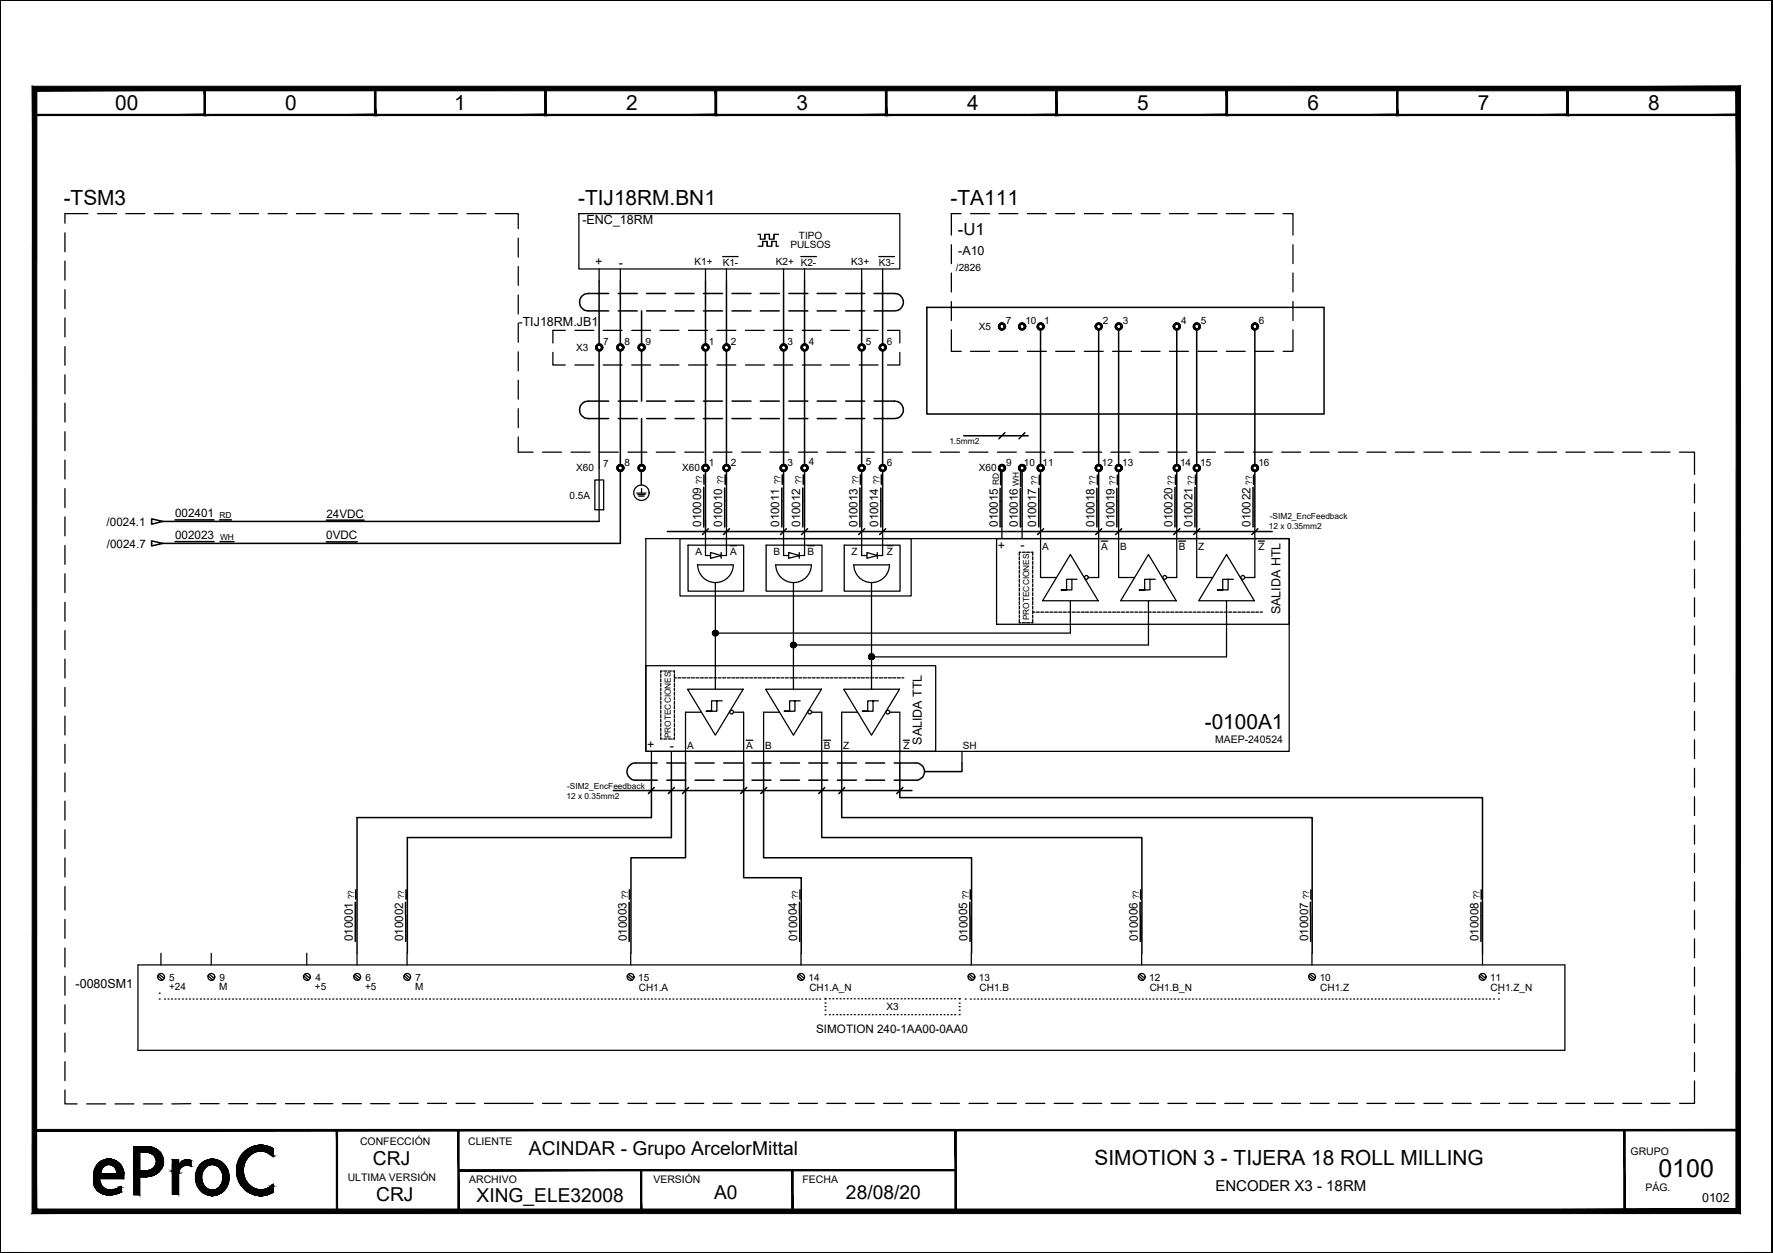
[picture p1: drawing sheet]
<svg xmlns="http://www.w3.org/2000/svg" width="297mm" height="210mm" viewBox="0 0 297 210" stroke-linecap="round" stroke-linejoin="round" font-family="sans-serif">
<defs><g id="words">
<text font-size="4.2" x="277.8" y="197.1">0100</text>
<g font-size="3.5">
<text x="19.3" y="18.3">00</text>
<text x="47.8" y="18.3">0</text>
<text x="76.1" y="18.4">1</text>
<text x="104.9" y="18.4">2</text>
<text x="133.4" y="18.3">3</text>
<text x="162.1" y="18.4">4</text>
<text x="190.5" y="18.3">5</text>
<text x="219.1" y="18.3">6</text>
<text x="247.6" y="18.4">7</text>
<text x="276.1" y="18.3">8</text>
<text x="10.7" y="34.3">-TSM3</text>
<text x="96.9" y="34.3">-TIJ18RM.BN1</text>
<text x="159.3" y="34.3">-TA111</text>
<text x="201.8" y="122.2">-0100A1</text>
<text x="183.4" y="195.1">SIMOTION 3 - TIJERA 18 ROLL MILLING</text>
</g>
<g font-size="3.2">
<text x="62.5" y="195.2">CRJ</text>
<text x="88.6" y="193.4">ACINDAR - Grupo ArcelorMittal</text>
<text x="63" y="201.1">CRJ</text>
<text x="79.8" y="201.4">XING_ELE32008</text>
<text x="119.6" y="200.8">A0</text>
<text x="141.7" y="200.9">28/08/20</text>
</g>
<text font-size="2.8" x="160.5" y="39.4">-U1</text>
<text font-size="2.5" x="203.6" y="199.5">ENCODER X3 - 18RM</text>
<g font-size="2.1">
<text x="97.6" y="37.6">-ENC_18RM</text>
<text x="101" y="44.5" transform="rotate(-90 101 44.5)">+</text>
<text x="103.7" y="44.8">-</text>
<text x="160.5" y="42.7">-A10</text>
<text x="86.9" y="54.6">-TIJ18RM.JB1</text>
<text x="168.5" y="92" transform="rotate(-90 168.5 92)">+</text>
<text x="171" y="92">-</text>
<text x="214.5" y="102.9" transform="rotate(-90 214.5 102.9)">SALIDA HTL</text>
<text x="109.8" y="125.2" transform="rotate(-90 109.8 125.2)">+</text>
<text x="112.2" y="125.6">-</text>
<text x="154.4" y="124.8" transform="rotate(-90 154.4 124.8)">SALIDA TTL</text>
<text x="12.7" y="165.5">-0080SM1</text>
<text x="285.2" y="201.3">0102</text>
</g>
<g font-size="2">
<text x="17.9" y="88.1">/0024.1</text>
<text x="29.3" y="86.7">002401</text>
<text x="54.7" y="86.7">24VDC</text>
<text x="117.5" y="88.3" transform="rotate(-90 117.5 88.3)">010009</text>
<text x="121" y="88.3" transform="rotate(-90 121 88.3)">010010</text>
<text x="130.6" y="88.3" transform="rotate(-90 130.6 88.3)">010011</text>
<text x="134.1" y="88.3" transform="rotate(-90 134.1 88.3)">010012</text>
<text x="143.6" y="88.3" transform="rotate(-90 143.6 88.3)">010013</text>
<text x="147.2" y="88.3" transform="rotate(-90 147.2 88.3)">010014</text>
<text x="167.2" y="88.3" transform="rotate(-90 167.2 88.3)">010015</text>
<text x="170.5" y="88.3" transform="rotate(-90 170.5 88.3)">010016</text>
<text x="173.6" y="88.3" transform="rotate(-90 173.6 88.3)">010017</text>
<text x="183.3" y="88.3" transform="rotate(-90 183.3 88.3)">010018</text>
<text x="186.7" y="88.3" transform="rotate(-90 186.7 88.3)">010019</text>
<text x="196.4" y="88.3" transform="rotate(-90 196.4 88.3)">010020</text>
<text x="199.8" y="88.3" transform="rotate(-90 199.8 88.3)">010021</text>
<text x="209.5" y="88.3" transform="rotate(-90 209.5 88.3)">010022</text>
<text x="17.9" y="91.8">/0024.7</text>
<text x="29.3" y="90.4">002023</text>
<text x="54.7" y="90.4">0VDC</text>
<text x="59.1" y="157.7" transform="rotate(-90 59.1 157.7)">010001</text>
<text x="67.6" y="157.7" transform="rotate(-90 67.6 157.7)">010002</text>
<text x="105" y="157.7" transform="rotate(-90 105 157.7)">010003</text>
<text x="133.6" y="157.7" transform="rotate(-90 133.6 157.7)">010004</text>
<text x="162.1" y="157.7" transform="rotate(-90 162.1 157.7)">010005</text>
<text x="190.6" y="157.7" transform="rotate(-90 190.6 157.7)">010006</text>
<text x="219.2" y="157.7" transform="rotate(-90 219.2 157.7)">010007</text>
<text x="247.7" y="157.7" transform="rotate(-90 247.7 157.7)">010008</text>
<text x="136.7" y="173.1">SIMOTION 240-1AA00-0AA0</text>
</g>
<g font-size="1.8">
<text x="60.3" y="191.8">CONFECCIÓN</text>
<text x="78.4" y="191.8">CLIENTE</text>
<text x="58.3" y="197.9">ULTIMA VERSIÓN</text>
<text x="273.2" y="193.5">GRUPO</text>
<text x="78.6" y="198.2">ARCHIVO</text>
<text x="109.5" y="198.2">VERSIÓN</text>
<text x="134.5" y="198.2">FECHA</text>
<text x="275.7" y="199.5">PÁG.</text>
</g>
<g font-size="1.7">
<text x="132.4" y="41.6">PULSOS</text>
<text x="133.9" y="40.1">TIPO</text>
<text x="116.4" y="44.5">K1+</text>
<text x="121.1" y="44.5">K1-</text>
<text x="130" y="44.5">K2+ K2-</text>
<text x="142.6" y="44.5">K3+</text>
<text x="147.2" y="44.5">K3-</text>
<text x="160.1" y="45.5">/2826</text>
<text x="96.5" y="58.7">X3</text>
<text x="101" y="57.8">7</text>
<text x="104.6" y="57.8">8</text>
<text x="108.2" y="57.8">9</text>
<text x="118.7" y="57.8">1</text>
<text x="122.4" y="57.8">2</text>
<text x="132" y="57.8">3</text>
<text x="135.5" y="57.8">4</text>
<text x="145" y="57.8">5</text>
<text x="148.5" y="57.8">6</text>
<text x="164" y="55.2">X5</text>
<text x="168.5" y="54.3">7</text>
<text x="171.8" y="54.3">10</text>
<text x="174.9" y="54.3">1</text>
<text x="184.8" y="54.3">2</text>
<text x="188.1" y="54.3">3</text>
<text x="197.9" y="54.3">4</text>
<text x="201.2" y="54.3">5</text>
<text x="210.9" y="54.3">6</text>
<text x="104.6" y="78">8</text>
<text x="118.7" y="78">1</text>
<text x="122.4" y="78">2</text>
<text x="132" y="78">3</text>
<text x="135.5" y="77.9">4</text>
<text x="145" y="77.9">5</text>
<text x="148.5" y="78">6</text>
<text x="168.6" y="78">9</text>
<text x="171.5" y="78">10</text>
<text x="174.7" y="78">11</text>
<text x="184.6" y="78">12</text>
<text x="188" y="78">13</text>
<text x="197.7" y="78">14</text>
<text x="201.1" y="78">15</text>
<text x="210.8" y="78">16</text>
<text x="95.4" y="83.5">0.5A</text>
<text x="96.5" y="78.9">X60</text>
<text x="101" y="78.2">7</text>
<text x="114.3" y="78.9">X60</text>
<text x="164" y="78.9">X60</text>
<text x="116.5" y="92.9">A</text>
<text x="122.3" y="92.9">A</text>
<text x="129.6" y="92.9">B</text>
<text x="135.3" y="92.9">B</text>
<text x="142.7" y="92.9">Z</text>
<text x="148.6" y="92.9">Z</text>
<text x="174.6" y="92.1">A</text>
<text x="184.5" y="92.2">A</text>
<text x="187.7" y="92.1">B</text>
<text x="197.5" y="92.2">B</text>
<text x="200.7" y="92.1">Z</text>
<text x="210.8" y="92.2">Z</text>
<text x="115.1" y="125.5">A</text>
<text x="125" y="125.5">A</text>
<text x="128.2" y="125.5">B</text>
<text x="138" y="125.5">B</text>
<text x="141.3" y="125.5">Z</text>
<text x="151.3" y="125.5">Z</text>
<text x="161.3" y="125.5">SH</text>
<text x="203.6" y="124.4">MAEP-240524</text>
<text x="28.3" y="165.9">+24</text>
<text x="28.4" y="164.3">5</text>
<text x="36.7" y="165.8">M</text>
<text x="36.8" y="164.3">9</text>
<text x="52.7" y="165.8">+5</text>
<text x="52.8" y="164.3">4</text>
<text x="61.2" y="165.8">+5</text>
<text x="61.2" y="164.3">6</text>
<text x="69.6" y="165.8">M</text>
<text x="69.6" y="164.3">7</text>
<text x="106.9" y="164.3">15</text>
<text x="107" y="166.1">CH1.A</text>
<text x="135.5" y="164.3">14</text>
<text x="135.6" y="166.1">CH1.A_N</text>
<text x="164" y="164.3">13</text>
<text x="164.1" y="166.1">CH1.B</text>
<text x="192.5" y="164.3">12</text>
<text x="192.6" y="166.1">CH1.B_N</text>
<text x="221.1" y="164.3">10</text>
<text x="221.2" y="166.1">CH1.Z</text>
<text x="249.6" y="164.3">11</text>
<text x="249.7" y="166.1">CH1.Z_N</text>
<text x="148.5" y="169.2">X3</text>
</g>
<g font-size="1.4">
<text x="159" y="74.4">1.5mm2</text>
<text x="117.6" y="81.1" transform="rotate(-90 117.6 81.1)">??</text>
<text x="121.2" y="81.1" transform="rotate(-90 121.2 81.1)">??</text>
<text x="130.8" y="81.1" transform="rotate(-90 130.8 81.1)">??</text>
<text x="134.3" y="81.1" transform="rotate(-90 134.3 81.1)">??</text>
<text x="143.8" y="81.1" transform="rotate(-90 143.8 81.1)">??</text>
<text x="147.4" y="81.1" transform="rotate(-90 147.4 81.1)">??</text>
<text x="167.3" y="81.2" transform="rotate(-90 167.3 81.2)">RD</text>
<text x="170.7" y="81.5" transform="rotate(-90 170.7 81.5)">WH</text>
<text x="173.8" y="81.2" transform="rotate(-90 173.8 81.2)">??</text>
<text x="183.6" y="81.2" transform="rotate(-90 183.6 81.2)">??</text>
<text x="186.9" y="81.2" transform="rotate(-90 186.9 81.2)">??</text>
<text x="196.6" y="81.2" transform="rotate(-90 196.6 81.2)">??</text>
<text x="200" y="81.2" transform="rotate(-90 200 81.2)">??</text>
<text x="209.7" y="81.2" transform="rotate(-90 209.7 81.2)">??</text>
<text x="36.8" y="86.8">RD</text>
<text x="212.6" y="88.7">12 x 0.35mm2</text>
<text x="212.7" y="87">-SIM2_EncFeedback</text>
<text x="36.9" y="90.4">WH</text>
<text x="172.4" y="103.9" transform="rotate(-90 172.4 103.9)">PROTECCIONES</text>
<text x="112.4" y="123.7" transform="rotate(-90 112.4 123.7)">PROTECCIONES</text>
<text x="94.9" y="133.8">12 x 0.35mm2</text>
<text x="95" y="132.2">-SIM2_EncFeedback</text>
<text x="59.3" y="150.6" transform="rotate(-90 59.3 150.6)">??</text>
<text x="67.7" y="150.6" transform="rotate(-90 67.7 150.6)">??</text>
<text x="105.2" y="150.6" transform="rotate(-90 105.2 150.6)">??</text>
<text x="133.7" y="150.6" transform="rotate(-90 133.7 150.6)">??</text>
<text x="162.3" y="150.6" transform="rotate(-90 162.3 150.6)">??</text>
<text x="190.8" y="150.6" transform="rotate(-90 190.8 150.6)">??</text>
<text x="219.3" y="150.6" transform="rotate(-90 219.3 150.6)">??</text>
<text x="247.9" y="150.6" transform="rotate(-90 247.9 150.6)">??</text>
</g>
</g></defs>
<!-- layer: eProC - L2 -->
<g fill="#000" stroke="#000" stroke-width=".17">
<path d="M18.2 194.2h.1zM20.2 198.8h.1zM24.6 193.1h2.2zM24.6 196.1h2.2zM24.7 196.1h2.1zM24.8 193.1h2zM25 193.1h1.8zM25 196.1h1.8zM25.3 195.9h1.6zM25.4 195.9h1.6zM31.3 194.3h.2zM35.5 194.2h.1z"/>
<path d="M42 199.9h3.4zM42.6 192h2.2zM43.6 191.9h.2zM43.7 199.3h2.1zM42.3 200h2.8zM43.6 200.3h.2z"/>
<path d="M0 0v.1h296.8zM0 0h296.9l-.1 .1z"/>
<path d="M5.6 19.4h28.8l-.2-.3zM5.6 19.4l.3-.3h28.3zM5.6 14.7v4.7l.3-.3zM5.6 14.7l.3 .3v4.1zM5.6 14.7l.3 .3 28.5-.3zM5.9 15l28.5-.3-.2 .3zM34.4 14.7l-.2 .3 .2 4.4zM34.2 15l.2 4.4-.2-.3z"/>
<path d="M34.2 19.4h28.8l-.3-.3zM34.2 19.4l.2-.3h28.3zM34.2 14.7v4.7l.2-.3zM34.2 14.7l.2 .3v4.1zM34.2 14.7l.2 .3 28.6-.3zM34.4 15l28.6-.3-.3 .3zM62.7 15l.3 4.4v-4.7zM62.7 15l.3 4.4-.3-.3z"/>
<path d="M62.7 19.4h28.8l-.2-.3zM62.7 19.4l.2-.3h28.4zM62.7 14.7v4.7l.2-.3zM62.7 14.7l.2 .3v4.1zM62.7 14.7l.2 .3 28.6-.3zM62.9 15l28.6-.3-.2 .3zM91.3 15l.2 4.4v-4.7zM91.3 15l.2 4.4-.2-.3z"/>
<path d="M91.3 19.4h28.8l-.3-.3zM91.3 19.4l.2-.3h28.3zM91.3 14.7v4.7l.2-.3zM91.3 14.7l.2 .3v4.1zM91.3 14.7l.2 .3 28.6-.3zM91.5 15l28.6-.3-.3 .3zM119.8 15l.3 4.4v-4.7zM119.8 15l.3 4.4-.3-.3z"/>
<path d="M119.8 19.4h28.8l-.2-.3zM119.8 19.4l.3-.3h28.3zM119.8 14.7v4.7l.3-.3zM119.8 14.7l.3 .3v4.1zM119.8 14.7l.3 .3 28.5-.3zM120.1 15l28.5-.3-.2 .3zM148.6 14.7l-.2 .3 .2 4.4zM148.4 15l.2 4.4-.2-.3z"/>
<path d="M148.3 19.4h28.8l-.2-.3zM148.3 19.4l.3-.3h28.3zM148.3 14.7v4.7l.3-.3zM148.3 14.7l.3 .3v4.1zM148.3 14.7l.3 .3 28.5-.3zM148.6 15l28.5-.3-.2 .3zM177.1 14.7l-.2 .3 .2 4.4zM176.9 15l.2 4.4-.2-.3z"/>
<path d="M176.9 19.4h28.8l-.3-.3zM176.9 19.4l.2-.3h28.3zM176.9 14.7v4.7l.2-.3zM176.9 14.7l.2 .3v4.1zM176.9 14.7l.2 .3 28.6-.3zM177.1 15l28.6-.3-.3 .3zM205.7 14.7l-.3 .3 .3 4.4zM205.4 15l.3 4.4-.3-.3z"/>
<path d="M205.4 19.4h28.8l-.2-.3zM205.4 19.4l.3-.3h28.3zM205.4 14.7v4.7l.3-.3zM205.4 14.7l.3 .3v4.1zM205.4 14.7l.3 .3 28.5-.3zM205.7 15l28.5-.3-.2 .3zM234.2 14.7l-.2 .3 .2 4.4zM234 15l.2 4.4-.2-.3z"/>
<path d="M234 19.4h28.8l-.3-.3zM234 19.4l.2-.3h28.3zM234 14.7v4.7l.2-.3zM234 14.7l.2 .3v4.1zM234 14.7l.2 .3 28.6-.3zM234.2 15l28.6-.3-.3 .3zM262.8 14.7l-.3 .3 .3 4.4zM262.5 15l.3 4.4-.3-.3z"/>
<path d="M262.5 19.4h28.8l-.3-.3zM262.5 19.4l.2-.3h28.3zM262.5 14.7v4.7l.2-.3zM262.5 14.7l.2 .3v4.1zM262.5 14.7l.2 .3 28.6-.3zM262.7 15l28.6-.3-.3 .3zM291.3 14.7l-.3 .3 .3 4.4zM291 15l.3 4.4-.3-.3z"/>
<path d="M296.8 .1v209.7l.1-209.8zM296.9 0v209.9l-.1-.1z"/>
<path d="M119.3 106.1l.1 .2 .4-.2zM119.4 106.3l.4-.2-.2 .4zM119.8 106.1l-.2 .4 .2 .1z"/>
<path d="M119.8 106.1v.5l.3-.1zM119.8 106.1l.5 .2-.2 .2zM119.8 106.1l.5 .2 .1-.2z"/>
<path d="M119.6 105.6l.2 .5v-.5zM119.6 105.6l.2 .5-.4-.3zM119.4 105.8l-.1 .3h.5z"/>
<path d="M119.8 106.1h.6l-.1-.3zM120.1 105.6l.2 .2-.5 .3zM119.8 105.6v.5l.3-.5z"/>
<path d="M132.4 108l.1 .3 .4-.3zM132.5 108.3l.4-.3-.2 .5zM132.9 108l-.2 .5 .2 .1z"/>
<path d="M132.9 108v.6l.3-.1zM132.9 108l.4 .3-.1 .2zM132.9 108l.4 .3 .1-.3z"/>
<path d="M132.7 107.6l.2 .4v-.5zM132.5 107.8l.2-.2 .2 .4zM132.5 107.8l-.1 .2h.5z"/>
<path d="M132.9 108h.5l-.1-.2zM133.2 107.6l.1 .2-.4 .2zM132.9 107.5v.5l.3-.4z"/>
<path d="M145.5 110l.1 .3 .4-.3zM145.6 110.3l.4-.3-.2 .5zM146 110l-.2 .5h.2z"/>
<path d="M146 110v.5h.3zM146 110l.5 .3-.2 .2zM146 110l.5 .3v-.3z"/>
<path d="M145.8 109.6l.2 .4v-.5zM145.8 109.6l.2 .4-.4-.2zM145.6 109.8l-.1 .2h.5z"/>
<path d="M146 110h.5v-.2zM146.3 109.6l.2 .2-.5 .2zM146 109.5v.5l.3-.4z"/>
<path d="M5.8 189.2v.3l285.4-.3zM5.8 189.5l285.4-.3v.3z"/>
<path d="M15.7 196.5h1.1zM15.7 196.5h1.1z"/>
<path d="M15.7 196.6h1.1zM15.7 196.6h1.1z"/>
<path d="M15.7 198h1zM15.7 198h1z"/>
<path d="M15.7 198.1h1.1zM15.7 198.1h1.1z"/>
<path d="M15.7 198.3h1.1zM15.7 198.3h1.1z"/>
<path d="M15.7 196.3h1.2zM15.7 196.3h1.2z"/>
<path d="M15.7 196.4h1.2zM15.7 196.4h1.2z"/>
<path d="M15.7 198.4h1.2zM15.7 198.4h1.2z"/>
<path d="M15.7 198.5h1.2zM15.7 198.5h1.2z"/>
<path d="M15.8 196.1h1.1zM15.8 196.1h1.1z"/>
<path d="M15.8 198.5h1.1zM15.8 198.5h1.1z"/>
<path d="M15.8 198.6h1.2zM15.8 198.6h1.2z"/>
<path d="M15.8 196h1.2zM15.8 196h1.2z"/>
<path d="M15.8 198.7h1.3zM15.8 198.7h1.3z"/>
<path d="M15.9 195.8h1.2zM15.9 195.8h1.2z"/>
<path d="M16 195.7h1.1zM16 195.7h1.1z"/>
<path d="M16 195.6h1.2zM16 195.6h1.2z"/>
<path d="M16 195.5h1.3zM16 195.5h1.3z"/>
<path d="M16.1 199.2h1.6zM16.1 199.2h1.6z"/>
<path d="M16.2 195.3h1.3zM16.2 195.3h1.3z"/>
<path d="M16.2 195.3h1.4zM16.2 195.3h1.4z"/>
<path d="M16.2 199.3h1.9zM16.2 199.3h1.9z"/>
<path d="M16.3 195.2h1.5zM16.3 195.2h1.5z"/>
<path d="M15.7 197.5h1zM15.7 197.5h1h-1z"/>
<path d="M15.7 197.5l1 .1zM15.7 197.5l1 .1z"/>
<path d="M15.7 197.6l1 .1v-.1zM15.7 197.6l1 .1h-1z"/>
<path d="M15.7 197.7l1 .1v-.1zM15.7 197.7l1 .1h-1z"/>
<path d="M15.7 197.8h1zM15.7 197.8h1z"/>
<path d="M15.7 197.8l1 .1zM15.7 197.8l1 .1h-1z"/>
<path d="M15.7 197.9l1 .1v-.1zM15.7 197.9l1 .1h-1zM15.7 198h1zM15.7 198h1z"/>
<path d="M15.7 198h1zM15.7 198h1z"/>
<path d="M15.7 198l1.1 .1zM15.7 198l1.1 .1h-1.1z"/>
<path d="M15.7 198.1h1.1zM15.7 198.1h1.1z"/>
<path d="M15.7 198.1l1.1 .1zM15.7 198.1l1.1 .1z"/>
<path d="M15.7 198.2h1.1zM15.7 198.2h1.1z"/>
<path d="M15.7 198.2l1.1 .1zM15.7 198.2l1.1 .1z"/>
<path d="M15.7 198.3h1.1zM15.7 198.3h1.1z"/>
<path d="M15.7 196.5l1.1 .1v-.1zM15.7 196.5l1.1 .1h-1.1z"/>
<path d="M15.7 198.3h1.1zM15.7 198.3h1.1z"/>
<path d="M15.7 198.3l1.2 .1zM15.7 198.3l1.2 .1z"/>
<path d="M15.8 196.2l1.1 .1zM15.8 196.2l1.1 .1z"/>
<path d="M15.7 196.3l1.2 .1v-.1zM15.7 196.3l1.2 .1h-1.2z"/>
<path d="M15.7 196.4h1.2zM15.7 196.4h1.2z"/>
<path d="M15.7 196.4h1.2zM15.7 196.4h1.2z"/>
<path d="M15.7 196.4l1.2 .1zM15.7 196.4l1.2 .1z"/>
<path d="M15.7 196.5h1.2zM15.7 196.5h1.1z"/>
<path d="M15.7 198.4l1.2 .1zM15.7 198.4l1.2 .1h-1.2z"/>
<path d="M15.8 196.1h1.1zM15.8 196.1h1.1z"/>
<path d="M15.8 196.1l1.1 .1zM15.8 196.1l1.1 .1z"/>
<path d="M15.8 196.2h1.1zM15.8 196.2h1.1z"/>
<path d="M15.7 198.5h1.2zM15.7 198.5h1.2z"/>
<path d="M15.8 198.5l1.2 .1zM15.8 198.5l1.2 .1h-1.2z"/>
<path d="M15.8 196h1.2zM15.8 196h1.2z"/>
<path d="M15.8 196l1.1 .1 .1-.1zM15.8 196l1.1 .1h-1.1z"/>
<path d="M15.8 198.6h1.2zM15.8 198.6h1.2z"/>
<path d="M15.9 195.8h1.1zM15.9 195.8h1.2z"/>
<path d="M15.9 195.8l1.1 .1zM15.9 195.8l1.1 .1z"/>
<path d="M15.9 195.9h1.1zM15.9 195.9h1.1z"/>
<path d="M15.9 195.9h1.1zM15.9 195.9l1.1 .1z"/>
<path d="M15.8 198.6l1.3 .1zM15.8 198.6l1.3 .1z"/>
<path d="M15.9 195.8h1.2zM15.9 195.8h1.2z"/>
<path d="M15.8 198.7h1.3zM15.8 198.7h1.3zM15.9 198.7h1.2zM15.9 198.7h1.2z"/>
<path d="M15.9 195.8h1.2zM15.9 195.8h1.2z"/>
<path d="M15.9 198.7l1.2 .1zM15.9 198.7l1.2 .1h-1.2zM15.9 198.8h1.2zM15.9 198.8h1.2z"/>
<path d="M16 195.7l1.1 .1v-.1zM16 195.7l1.1 .1h-1.2z"/>
<path d="M15.9 198.8l1.3 .1zM15.9 198.8l1.3 .1z"/>
<path d="M16 195.6h1.2zM16 195.6h1.2z"/>
<path d="M16 195.6h1.2zM16 195.6l1.1 .1z"/>
<path d="M16 195.6h1.2zM16 195.6h1.2z"/>
<path d="M15.9 198.9h1.3zM15.9 198.9h1.3z"/>
<path d="M15.9 198.9h1.3zM15.9 198.9h1.3z"/>
<path d="M15.9 198.9h1.4zM15.9 198.9h1.4zM16 198.9h1.3zM16 198.9h1.3z"/>
<path d="M16 195.5h1.3zM16 195.5l1.2 .1z"/>
<path d="M16 198.9l1.3 .1zM16 198.9l1.3 .1z"/>
<path d="M16.1 195.5h1.2zM16 195.5h1.3z"/>
<path d="M16 195.5h1.3zM16 195.5h1.3z"/>
<path d="M16 199h1.4zM16 199h1.4z"/>
<path d="M16 199h1.4zM16 199h1.4z"/>
<path d="M16.1 195.4h1.3zM16.1 195.4h1.3z"/>
<path d="M16.1 195.4h1.3zM16.1 195.4h1.3z"/>
<path d="M16.1 195.4h1.3zM16.1 195.4l1.2 .1z"/>
<path d="M16 199l1.4 .1zM16 199l1.4 .1zM16 199.1h1.4zM16 199.1h1.4z"/>
<path d="M16.1 195.3h1.4zM16.1 195.3l1.3 .1z"/>
<path d="M16 199.1h1.5zM16 199.1h1.5z"/>
<path d="M16 199.1h1.5zM16 199.1h1.5z"/>
<path d="M16.2 195.3h1.3zM16.2 195.3h1.3z"/>
<path d="M16.2 195.3h1.4zM16.2 195.3h1.3z"/>
<path d="M16.1 199.1h1.5zM16.1 199.1h1.5z"/>
<path d="M16.1 199.1l1.5 .1zM16.1 199.1l1.5 .1z"/>
<path d="M16.1 199.2h1.6zM16.1 199.2h1.6z"/>
<path d="M16.2 195.3h1.4zM16.2 195.3h1.4z"/>
<path d="M16.2 195.2h1.5zM16.2 195.2l1.4 .1z"/>
<path d="M16.1 199.2h1.6zM16.1 199.2h1.6z"/>
<path d="M16.1 199.2h1.6zM16.1 199.2h1.6z"/>
<path d="M16.3 195.2h1.4zM16.3 195.2h1.5z"/>
<path d="M16.3 195.2h1.4zM16.3 195.2h1.4z"/>
<path d="M16.2 199.2h1.6zM16.2 199.2h1.6zM16.2 199.2h1.6zM16.2 199.2h1.6z"/>
<path d="M16.2 199.2l1.7 .1zM16.2 199.2l1.7 .1z"/>
<path d="M16.3 195.1h1.6zM16.3 195.1l1.5 .1z"/>
<path d="M16.2 199.3h1.7zM16.2 199.3h1.7z"/>
<path d="M16.3 195.1h1.6zM16.3 195.1h1.6z"/>
<path d="M16.3 195.1h1.6zM16.3 195.1h1.6z"/>
<path d="M16.3 195.1h1.7zM16.3 195.1h1.7z"/>
<path d="M16.3 195.1h1.7zM16.3 195.1h1.6z"/>
<path d="M16.2 199.3h1.8zM16.2 199.3h1.8z"/>
<path d="M16.3 195.1h1.7zM16.3 195.1h1.8z"/>
<path d="M16.2 199.3h1.8zM16.2 199.3h1.8z"/>
<path d="M16.2 199.3h1.9zM16.2 199.3h1.9z"/>
<path d="M16.3 195.1h1.8zM16.3 195.1h1.9z"/>
<path d="M16.3 195.1h1.9zM16.3 195.1h1.9z"/>
<path d="M16.2 199.3h2zM16.2 199.3h2z"/>
<path d="M16.2 199.3h2zM16.2 199.3h2z"/>
<path d="M18.2 194.2h.2zM18.1 194.2h.3z"/>
<path d="M16.2 199.3h2.1zM16.2 199.3h2.1z"/>
<path d="M16.2 199.3h2.2zM16.2 199.3h2.2z"/>
<path d="M18.1 194.2h.4zM18 194.2h.5z"/>
<path d="M18 194.2h.5zM17.9 194.2h.6z"/>
<path d="M16.3 199.3h2.2zM16.3 199.3h2.2z"/>
<path d="M16.3 199.3h2.2zM16.3 199.3h2.2z"/>
<path d="M17.9 194.2h.7zM17.8 194.2h.8z"/>
<path d="M17.8 194.2h.9zM17.7 194.2h1z"/>
<path d="M18.7 195.2h1.5zM18.7 195.2h1.5z"/>
<path d="M17.7 194.2h1.1zM17.7 194.2h1.1z"/>
<path d="M17.7 194.2h1.2zM17.6 194.2h1.3z"/>
<path d="M17.6 194.2l1.4 .1zM17.6 194.2l1.4 .1z"/>
<path d="M17.5 194.3h1.5zM17.4 194.3h1.6z"/>
<path d="M17.4 194.3h1.7zM17.4 194.3h1.7z"/>
<path d="M19 195.4h1.4zM19 195.4h1.4z"/>
<path d="M17.4 194.3l1.8 .1zM17.3 194.4h1.9z"/>
<path d="M19.1 195.5h1.3zM19.1 195.5h1.3z"/>
<path d="M17.3 194.4h2zM17.2 194.4h2.1z"/>
<path d="M17.2 194.4h2.1zM17.1 194.4h2.2z"/>
<path d="M17.1 194.4l2.3 .1zM17.1 194.5h2.3z"/>
<path d="M17.1 194.5h2.4zM17 194.5h2.5z"/>
<path d="M19.4 195.8h1.2zM19.4 195.8h1.2z"/>
<path d="M17.3 200h2.1zM17.3 200h2.1z"/>
<path d="M17 194.5h2.6zM17 194.5h2.6z"/>
<path d="M19.5 196.1h1.2zM19.5 196.1h1.2z"/>
<path d="M17.3 200h2.2zM17.3 200h2.1z"/>
<path d="M16.9 194.5l2.7 .1zM16.8 194.6h2.8z"/>
<path d="M19.6 196.3h1.1zM19.6 196.3h1.1z"/>
<path d="M19.6 196.4h1.1zM19.6 196.4h1.1z"/>
<path d="M17.2 200h2.4zM17.2 200h2.3z"/>
<path d="M16.8 194.6l2.9 .1zM16.8 194.6l2.9 .1h-2.9z"/>
<path d="M19.6 196.5h1.1zM19.6 196.5h1.1z"/>
<path d="M19.6 196.6h1.1zM19.6 196.6h1.1z"/>
<path d="M17.2 200h2.4zM17.2 200h2.4z"/>
<path d="M17.1 200h2.5zM17.1 200h2.5z"/>
<path d="M16.8 194.7h2.9zM16.7 194.7h3z"/>
<path d="M17.1 200h2.6zM17.1 200h2.5z"/>
<path d="M16.7 194.7h3.1zM16.6 194.7h3.2z"/>
<path d="M17.1 199.9h2.7zM17.1 199.9l2.6 .1z"/>
<path d="M16.6 194.7l3.3 .1zM16.6 194.7l3.3 .1z"/>
<path d="M17 199.9h2.8zM17 199.9h2.8z"/>
<path d="M16.6 194.8l3.3 .1zM16.5 194.9l.1-.1 3.3 .1z"/>
<path d="M17 199.9h2.9zM17 199.9h2.9z"/>
<path d="M17 199.9h2.9zM17 199.9h2.8z"/>
<path d="M16.5 194.9h3.5zM16.5 194.9h3.5z"/>
<path d="M16.5 194.9l3.6 .1zM16.5 194.9l3.6 .1z"/>
<path d="M16.9 199.8h3.1zM16.9 199.8l3 .1z"/>
<path d="M16.4 195h3.7zM16.3 195h.1h3.7z"/>
<path d="M16.8 199.8h3.3zM16.8 199.8h3.2zM16.9 199.8h3.1zM16.9 199.8h3.1z"/>
<path d="M16.3 195l3.9 .1zM16.3 195l3.9 .1z"/>
<path d="M18.2 195.1h2zM18.2 195.1h2z"/>
<path d="M18.3 195.1h1.9zM18.3 195.1h1.9z"/>
<path d="M18.4 195.1h1.8zM18.4 195.1h1.8z"/>
<path d="M18.4 195.1h1.8zM18.4 195.1h1.8z"/>
<path d="M18.5 195.1h1.7zM18.5 195.1h1.7z"/>
<path d="M18.5 195.1h1.7zM18.5 195.1h1.7z"/>
<path d="M18.5 195.1h1.7zM18.5 195.1h1.7z"/>
<path d="M18.6 195.1l1.6 .1zM18.6 195.1l1.6 .1z"/>
<path d="M18.7 195.2h1.5zM18.7 195.2h1.5z"/>
<path d="M16.8 199.7h3.4zM16.8 199.7l3.3 .1zM16.8 199.8h3.3zM16.8 199.8h3.3z"/>
<path d="M18.7 195.2h1.5zM18.7 195.2h1.5z"/>
<path d="M18.8 195.2l1.4 .1zM18.8 195.2l1.4 .1z"/>
<path d="M18.8 195.3h1.5zM18.8 195.3h1.5z"/>
<path d="M18.8 195.3h1.5zM18.8 195.3h1.5z"/>
<path d="M18.9 195.3h1.4zM18.9 195.3h1.4z"/>
<path d="M18.9 195.3h1.4zM18.9 195.3h1.4z"/>
<path d="M20.2 198.8l.1 .1zM20.1 198.9h.2z"/>
<path d="M20.1 198.9h.2zM20.1 198.9h.2z"/>
<path d="M20.1 198.9h.2zM20 198.9h.3z"/>
<path d="M20 198.9l.3 .1zM19.9 199h.4z"/>
<path d="M19.9 199h.4zM19.8 199h.5z"/>
<path d="M19.8 199l.5 .1zM19.7 199.1h.6z"/>
<path d="M19.7 199.1h.6zM19.6 199.1h.7z"/>
<path d="M19.6 199.1l.7 .1zM19.6 199.2h.7z"/>
<path d="M19.6 199.2h.7zM19.5 199.2h.8z"/>
<path d="M19.5 199.2h.8zM19.4 199.2h.9z"/>
<path d="M19.4 199.2h.9zM19.3 199.2h1z"/>
<path d="M19.3 199.2h1zM19.2 199.2h1.1z"/>
<path d="M19.2 199.2l1.1 .1zM19.1 199.3h1.2z"/>
<path d="M19.1 199.3h1.2zM19 199.3h1.3z"/>
<path d="M19 199.3h1.3zM19 199.3h1.3z"/>
<path d="M19 199.3h1.3zM18.9 199.3h1.4z"/>
<path d="M18.9 199.3h1.4zM18.8 199.3h1.5z"/>
<path d="M18.8 199.3h1.5zM18.7 199.3h1.6z"/>
<path d="M18.7 199.3h1.6zM18.6 199.3h1.7z"/>
<path d="M18.6 199.3h1.7zM18.5 199.3h1.8z"/>
<path d="M16.3 199.3l4 .1zM16.3 199.3l4 .1z"/>
<path d="M16.3 199.4h4zM16.3 199.4h4z"/>
<path d="M16.3 199.4l4 .1v-.1zM16.3 199.4l4 .1z"/>
<path d="M16.4 199.5h3.9zM16.4 199.5h3.9z"/>
<path d="M16.4 199.5l3.9 .1zM16.4 199.5l3.9 .1z"/>
<path d="M16.5 199.6h3.8zM16.5 199.6h3.8z"/>
<path d="M16.6 199.6l3.7 .1zM16.6 199.6l3.7 .1z"/>
<path d="M16.6 199.7h3.7zM16.6 199.7h3.7zM16.7 199.7h3.6zM16.7 199.7h3.6z"/>
<path d="M16.7 199.7h3.6zM16.7 199.7h3.5zM16.8 199.7h3.4zM16.8 199.7h3.4z"/>
<path d="M19 195.3h1.3zM19 195.3h1.3z"/>
<path d="M19 195.3l1.4 .1zM19 195.3l1.4 .1z"/>
<path d="M19 195.4h1.4zM19 195.4h1.4z"/>
<path d="M19.1 195.4l1.3 .1zM19.1 195.4l1.3 .1z"/>
<path d="M19.1 195.5h1.3zM19.1 195.5h1.3z"/>
<path d="M19.2 195.5h1.2zM19.2 195.5h1.2z"/>
<path d="M19.2 195.5l1.2 .1zM19.2 195.5l1.2 .1z"/>
<path d="M19.2 195.6h1.2zM19.2 195.6h1.2z"/>
<path d="M19.3 195.6h1.2zM19.3 195.6h1.2z"/>
<path d="M19.3 195.6h1.2zM19.3 195.6h1.2z"/>
<path d="M19.3 195.6l1.2 .1zM19.3 195.6l1.2 .1z"/>
<path d="M19.3 195.7h1.2zM19.3 195.7h1.2z"/>
<path d="M19.3 195.7l1.2 .1v-.1zM19.3 195.7l1.2 .1z"/>
<path d="M19.3 195.8h1.2zM19.3 195.8h1.2z"/>
<path d="M19.4 195.8h1.2zM19.4 195.8h1.2z"/>
<path d="M19.4 195.8h1.2zM19.4 195.8h1.2z"/>
<path d="M19.4 195.8l1.2 .1zM19.4 195.8l1.2 .1z"/>
<path d="M19.4 195.9h1.2zM19.4 195.9h1.2z"/>
<path d="M19.4 195.9l1.2 .1zM19.4 195.9l1.2 .1z"/>
<path d="M19.5 196h1.1zM19.5 196h1.1z"/>
<path d="M19.5 196h1.2zM19.5 196h1.2z"/>
<path d="M19.5 196l1.2 .1v-.1zM19.5 196l1.2 .1h-1.2z"/>
<path d="M19.5 196.1h1.2zM19.5 196.1h1.2z"/>
<path d="M19.5 196.1l1.2 .1zM19.5 196.1l1.2 .1z"/>
<path d="M19.6 196.2h1.1zM19.6 196.2h1.1z"/>
<path d="M19.6 196.2l1.1 .1zM19.6 196.2l1.1 .1z"/>
<path d="M19.6 196.3l1.1 .1v-.1zM19.6 196.3l1.1 .1h-1.1z"/>
<path d="M19.6 196.4h1.1zM19.6 196.4h1.1z"/>
<path d="M19.6 196.4h1.1zM19.6 196.4h1.1z"/>
<path d="M19.6 196.4l1.1 .1zM19.6 196.4l1.1 .1z"/>
<path d="M19.6 196.5h1.1zM19.6 196.5h1.1z"/>
<path d="M19.6 196.5l1.1 .1v-.1zM19.6 196.5l1.1 .1h-1.1z"/>
<path d="M15.7 196.6l5 .1v-.1zM15.7 196.6l5 .1h-5z"/>
<path d="M15.7 196.7l5 .1v-.1zM15.7 196.7l5 .1h-5z"/>
<path d="M15.7 196.8l5 .1v-.1zM15.7 196.8l5 .1h-5z"/>
<path d="M15.7 196.9l5 .6v-.6zM15.7 196.9l5 .6h-5z"/>
<path d="M22.4 197.1h1zM22.4 197.1h1z"/>
<path d="M22.4 193l1 3.1v-3.1zM22.4 193l1 3.1h-1z"/>
<path d="M22.4 197.1l1 3.1v-3.1zM22.4 197.1l1 3.1h-1z"/>
<path d="M22.4 197.1h2.2zM22.4 197.1h2.3z"/>
<path d="M22.4 197.1h2.3zM22.4 197.1h2.4z"/>
<path d="M22.4 197.1h2.4zM22.4 197.1h2.5z"/>
<path d="M22.4 197.1h2.4zM22.4 197.1h2.4z"/>
<path d="M22.4 197.1h2.5zM22.4 197.1h2.7z"/>
<path d="M22.4 192.1h2.7zM22.4 192.1h2.7z"/>
<path d="M22.4 192.1h2.8zM22.4 192.1h2.8z"/>
<path d="M22.4 197h2.7zM22.4 197h2.8z"/>
<path d="M22.4 197h2.7zM22.4 197l2.7 .1z"/>
<path d="M22.4 197h2.8zM22.4 197h2.9z"/>
<path d="M22.4 192.1h2.9zM22.4 192.1h2.9z"/>
<path d="M22.4 192.1l3 .1zM22.4 192.1l3 .1z"/>
<path d="M22.4 197h3zM22.4 197h2.9z"/>
<path d="M22.4 192.2h3zM22.4 192.2h3z"/>
<path d="M22.4 192.2h3.1zM22.4 192.2h3.1z"/>
<path d="M22.4 196.9h3.1zM22.4 196.9h3.2z"/>
<path d="M22.4 196.9h3.1zM22.4 196.9l3 .1z"/>
<path d="M22.4 192.2h3.2zM22.4 192.2h3.2z"/>
<path d="M25.5 195.8h1.5zM25.5 195.8h1.5z"/>
<path d="M22.4 196.9h3.3zM22.4 196.9h3.2z"/>
<path d="M22.4 192.2h3.3zM22.4 192.2h3.3z"/>
<path d="M22.4 192.2l3.4 .1zM22.4 192.2l3.4 .1z"/>
<path d="M22.4 196.9h3.3zM22.4 196.9h3.3z"/>
<path d="M22.4 192.3h3.5zM22.4 192.3h3.5z"/>
<path d="M25.8 195.6h1.3zM25.8 195.6h1.3z"/>
<path d="M22.4 196.8h3.4zM22.4 196.8h3.5z"/>
<path d="M22.4 196.8h3.4zM22.4 196.8l3.3 .1z"/>
<path d="M22.4 192.3l3.5 .1zM22.4 192.3l3.5 .1z"/>
<path d="M22.4 192.4h3.6zM22.4 192.4h3.6z"/>
<path d="M22.4 196.8h3.6zM22.4 196.8h3.5z"/>
<path d="M22.4 192.4l3.7 .1zM22.4 192.4l3.7 .1z"/>
<path d="M22.4 196.7h3.6zM22.4 196.7l3.6 .1z"/>
<path d="M22.4 192.5h3.8zM22.4 192.5h3.8z"/>
<path d="M26.1 194h1.2zM26.1 194h1.2z"/>
<path d="M22.4 196.7h3.7zM22.4 196.7h3.6z"/>
<path d="M22.4 192.5h3.8zM22.4 192.5h3.8z"/>
<path d="M26.2 194.3h1.1zM26.2 194.3h1.1z"/>
<path d="M26.2 194.4h1.1zM26.2 194.4h1.1z"/>
<path d="M26.2 194.9h1.1zM26.2 194.9h1.1z"/>
<path d="M22.4 196.7h3.8zM22.4 196.7h3.7z"/>
<path d="M26.2 194.5h1.2zM26.2 194.5h1.2z"/>
<path d="M22.4 192.5l3.9 .1zM22.4 192.5l3.9 .1z"/>
<path d="M22.4 196.6l3.8 .1v-.1zM22.4 196.6l3.8 .1h-3.8z"/>
<path d="M22.4 192.6h4zM22.4 192.6h4z"/>
<path d="M22.4 196.5h3.9zM22.4 196.5l3.8 .1z"/>
<path d="M22.4 192.6l4 .1zM22.4 192.6l4 .1z"/>
<path d="M22.4 196.5h4zM22.4 196.5h3.9z"/>
<path d="M22.4 192.7l4.1 .1zM22.4 192.7l4.1 .1h-4.1z"/>
<path d="M22.4 196.4h4.1zM22.4 196.4l4 .1z"/>
<path d="M22.4 192.8h4.1zM22.4 192.8h4.1z"/>
<path d="M22.4 192.8h4.2zM22.4 192.8h4.2z"/>
<path d="M22.4 196.4h4.1zM22.4 196.4h4.1z"/>
<path d="M22.4 196.3l4.1 .1 .1-.1zM22.4 196.3l4.1 .1h-4.1z"/>
<path d="M22.4 192.8l4.3 .1-.1-.1zM22.4 192.8l4.3 .1h-4.3z"/>
<path d="M22.4 196.3h4.2zM22.4 196.3h4.2z"/>
<path d="M22.4 192.9l4.4 .1zM22.4 192.9l4.4 .1z"/>
<path d="M22.4 196.2l4.2 .1 .1-.1zM22.4 196.2l4.2 .1h-4.2z"/>
<path d="M22.4 193h4.4zM22.4 193h4.4z"/>
<path d="M22.4 196.1h4.4zM22.4 196.1l4.3 .1z"/>
<path d="M24.5 193l2.3 .1zM24.5 193l2.3 .1zM24.6 193.1h2.2z"/>
<path d="M24.6 193.1h2.2zM24.6 193.1h2.2zM24.7 193.1h2.1zM24.7 193.1h2.1z"/>
<path d="M24.7 193.1h2.1zM24.7 193.1h2.1zM24.8 193.1h2z"/>
<path d="M24.8 193.1h2zM24.8 193.1h2z"/>
<path d="M24.9 196.1h1.9zM24.9 196.1h1.9z"/>
<path d="M24.8 196.1h2zM24.8 196.1h2z"/>
<path d="M24.8 196.1h2zM24.7 196.1h2.1zM24.6 196.1h2.2z"/>
<path d="M24.6 196.1h2.2zM24.6 196.1h2.2zM24.5 196.1h2.3z"/>
<path d="M22.4 196.1h4.4zM22.4 196.1h4.4z"/>
<path d="M24.9 193.1h1.9zM24.9 193.1h1.9zM25 193.1h1.8z"/>
<path d="M25 193.1h1.8zM25 193.1h1.8z"/>
<path d="M25.1 193.1h1.8zM25.1 193.1h1.8z"/>
<path d="M25.1 196l1.7 .1zM25 196.1h1.8zM24.9 196.1h1.9z"/>
<path d="M24.9 196.1h1.9zM24.9 196.1h1.9z"/>
<path d="M25.1 193.1h1.8zM25.1 193.1h1.8z"/>
<path d="M25.2 193.1l1.7 .1zM25.2 193.1l1.7 .1z"/>
<path d="M25.2 196h1.7zM25.1 196h1.8zM25.1 196h1.8zM25.1 196h1.8z"/>
<path d="M25.1 196h1.8zM25.1 196h1.7z"/>
<path d="M25.2 193.2h1.7zM25.2 193.2h1.7z"/>
<path d="M25.2 193.2h1.7zM25.2 193.2h1.7z"/>
<path d="M25.3 193.2h1.7zM25.3 193.2h1.7zM25.4 193.2h1.6zM25.4 193.2h1.6z"/>
<path d="M25.3 195.9l1.6 .1zM25.3 195.9l1.6 .1z"/>
<path d="M25.2 196h1.7zM25.2 196h1.7z"/>
<path d="M25.4 193.2l1.6 .1zM25.4 193.2l1.6 .1z"/>
<path d="M25.4 193.3h1.6zM25.4 193.3h1.6zM25.5 193.3h1.5zM25.5 193.3h1.5z"/>
<path d="M25.4 195.9h1.6zM25.4 195.9h1.6z"/>
<path d="M25.4 195.9h1.6zM25.3 195.9h1.6zM25.3 195.9h1.6z"/>
<path d="M25.5 193.3l1.5 .1zM25.5 193.3l1.5 .1z"/>
<path d="M25.5 193.4h1.6zM25.5 193.4h1.6zM25.6 193.4h1.5zM25.6 193.4h1.5z"/>
<path d="M25.5 195.8h1.5zM25.5 195.8h1.5z"/>
<path d="M25.5 195.8h1.5zM25.5 195.8l1.5 .1zM25.4 195.9h1.6z"/>
<path d="M25.6 193.4h1.5zM25.6 193.4h1.5z"/>
<path d="M25.7 195.7h1.4zM25.6 195.7h1.5z"/>
<path d="M25.6 195.7l1.5 .1zM25.6 195.7l1.5 .1z"/>
<path d="M25.6 195.8h1.5zM25.6 195.8h1.4z"/>
<path d="M25.7 193.4h1.4zM25.7 193.4h1.4z"/>
<path d="M25.7 193.4l1.4 .1zM25.7 193.4l1.4 .1z"/>
<path d="M25.7 193.5h1.4zM25.7 193.5h1.4zM25.7 193.5h1.4zM25.7 193.5h1.4z"/>
<path d="M25.7 193.5l1.4 .1zM25.7 193.5l1.4 .1z"/>
<path d="M25.7 195.6l1.4 .1zM25.7 195.6l1.4 .1zM25.7 195.7h1.4zM25.7 195.7h1.4z"/>
<path d="M25.7 195.7h1.4zM25.7 195.7h1.4z"/>
<path d="M25.8 193.6h1.3zM25.8 193.6h1.3z"/>
<path d="M25.8 195.6h1.3zM25.8 195.6h1.3z"/>
<path d="M25.8 193.6h1.4zM25.8 193.6h1.4z"/>
<path d="M25.8 193.6h1.4zM25.8 193.6h1.4zM25.9 193.6h1.3zM25.9 193.6h1.3z"/>
<path d="M25.9 193.6l1.3 .1zM25.9 193.6l1.3 .1zM25.9 193.7h1.3zM25.9 193.7h1.3z"/>
<path d="M25.9 195.5h1.3zM25.9 195.5h1.3z"/>
<path d="M25.9 195.5h1.3zM25.9 195.5h1.3z"/>
<path d="M25.8 195.5l1.4 .1zM25.8 195.5l1.4 .1z"/>
<path d="M25.8 195.6h1.4zM25.8 195.6h1.3z"/>
<path d="M25.9 193.7l1.3 .1zM25.9 193.7l1.3 .1z"/>
<path d="M26 193.8h1.2zM26 193.8h1.2z"/>
<path d="M26 195.4h1.2zM26 195.4h1.2z"/>
<path d="M25.9 195.4h1.3zM25.9 195.4l1.3 .1z"/>
<path d="M26 193.8h1.3zM26 193.8h1.3z"/>
<path d="M26 193.8l1.3 .1zM26 193.8l1.3 .1z"/>
<path d="M26 193.9h1.3zM26 193.9h1.3z"/>
<path d="M26 193.9h1.3zM26 193.9h1.3z"/>
<path d="M26 193.9l1.3 .1zM26 193.9l1.3 .1z"/>
<path d="M26 195.2l1.3 .1zM26 195.2l1.3 .1z"/>
<path d="M26 195.3h1.3zM26 195.3h1.3z"/>
<path d="M26 195.3h1.3zM26 195.3h1.3z"/>
<path d="M26 195.3h1.3zM26 195.3l1.2 .1zM26 195.4h1.2zM26 195.4h1.2z"/>
<path d="M26.1 194h1.2zM26.1 194h1.2z"/>
<path d="M26.1 194l1.2 .1zM26.1 194l1.2 .1z"/>
<path d="M26.1 194.1h1.2zM26.1 194.1h1.2z"/>
<path d="M26.1 195l1.2 .1zM26.1 195l1.2 .1z"/>
<path d="M26.1 195.1h1.2zM26.1 195.1h1.2z"/>
<path d="M26.1 195.1h1.2zM26.1 195.1h1.2z"/>
<path d="M26.1 195.1l1.2 .1zM26.1 195.1l1.2 .1z"/>
<path d="M26.1 195.2h1.2zM26.1 195.2h1.2zM26 195.2h1.3zM26 195.2h1.3z"/>
<path d="M26.1 194.1h1.2zM26.1 194.1h1.2z"/>
<path d="M26.1 194.1l1.2 .1zM26.1 194.1l1.2 .1z"/>
<path d="M26.1 194.2h1.2zM26.1 194.2h1.2z"/>
<path d="M26.2 194.2h1.1zM26.2 194.2h1.1z"/>
<path d="M26.2 194.2l1.1 .1zM26.2 194.2l1.1 .1z"/>
<path d="M26.2 194.3l1.1 .1v-.1zM26.2 194.3l1.1 .1h-1.1z"/>
<path d="M26.2 194.4h1.1zM26.2 194.4h1.1z"/>
<path d="M26.2 194.4l1.1 .1zM26.2 194.4l1.1 .1z"/>
<path d="M26.2 194.5h1.2zM26.2 194.5h1.2z"/>
<path d="M26.2 194.7h1.1zM26.2 194.7h1.1z"/>
<path d="M26.2 194.7l1.1 .1zM26.2 194.7l1.1 .1z"/>
<path d="M26.2 194.8h1.1zM26.2 194.8h1.1z"/>
<path d="M26.2 194.8l1.1 .1zM26.2 194.8l1.1 .1z"/>
<path d="M26.2 194.9h1.1zM26.2 194.9h1.1z"/>
<path d="M26.2 194.9l1.1 .1zM26.1 195h1.2z"/>
<path d="M26.1 195h1.2zM26.1 195h1.2z"/>
<path d="M26.1 195h1.2zM26.1 195h1.2z"/>
<path d="M26.2 194.5h1.2zM26.2 194.5h1.2z"/>
<path d="M26.2 194.5l1.2 .1zM26.2 194.5l1.2 .1z"/>
<path d="M26.2 194.6h1.2zM26.2 194.6h1.2z"/>
<path d="M26.2 194.6l1.2 .1zM26.2 194.6l1.2 .1zM26.2 194.7h1.2zM26.2 194.7h1.2z"/>
<path d="M26.2 194.7h1.1h.1zM26.2 194.7h1.1h-1.1z"/>
<path d="M28.9 194.3l1 .9v-.9zM28.9 194.3l1 .9h-1z"/>
<path d="M28.9 195.2l1 .1zM28.9 195.2l1 .1z"/>
<path d="M28.9 196.6l1 3.5v-3.5zM28.9 196.6l1 3.5h-1z"/>
<path d="M28.9 196.3l1 .3 .1-.3zM28.9 196.3l1 .3h-1z"/>
<path d="M28.9 196.1l1.1 .2v-.2zM28.9 196.1l1.1 .2h-1.1z"/>
<path d="M28.9 195.8l1.1 .3 .1-.3zM28.9 195.8l1.1 .3h-1.1z"/>
<path d="M28.9 195.6l1.2 .2 .2-.2zM28.9 195.6l1.2 .2h-1.2z"/>
<path d="M28.9 195.5l1.4 .1 .2-.1zM28.9 195.5l1.4 .1h-1.4z"/>
<path d="M28.9 195.3l1.6 .2 .2-.2zM28.9 195.3l1.6 .2h-1.6z"/>
<path d="M29.9 195.2l1.1 .1zM29.9 195.2l1.1 .1z"/>
<path d="M28.9 195.3h2.1zM28.9 195.3h1.8z"/>
<path d="M30 195.2h1.2zM30 195.2h1z"/>
<path d="M31.3 194.3h.2zM31.2 194.3h.3z"/>
<path d="M31.2 194.3h.5zM31 194.3h.7z"/>
<path d="M31 194.3h.8zM30.9 194.3h.9z"/>
<path d="M30.9 194.3l1.1 .1zM30.7 194.4l.2-.1 1.1 .1z"/>
<path d="M30.7 194.4l1.3 .1zM30.6 194.5h1.4z"/>
<path d="M30.6 194.5l1.4 .1v-.1zM30.4 194.6l.2-.1 1.4 .1z"/>
<path d="M30.4 194.6l1.6 .2v-.2zM30.2 194.8l.2-.2 1.6 .2z"/>
<path d="M30.2 194.8l1.8 .2v-.2zM30.2 194.8l1.8 .2h-1.9z"/>
<path d="M30.1 195l1.9 .2v-.2zM30.1 195l1.9 .2h-2z"/>
<path d="M31.2 195.2h.8zM31.2 195.2h.8z"/>
<path d="M31.5 195.2l.5 .1zM31.5 195.2l.5 .1z"/>
<path d="M31.7 195.3h.3zM31.7 195.3h.3z"/>
<path d="M32.8 197.4h1zM32.8 197.4h1z"/>
<path d="M32.8 196.8h1zM32.8 196.8h1z"/>
<path d="M32.8 196.9h1zM32.8 196.9h1z"/>
<path d="M32.8 197.8h1zM32.8 197.8h1z"/>
<path d="M32.9 196.4h1zM32.9 196.4h1z"/>
<path d="M32.9 196.5h1zM32.9 196.5h1z"/>
<path d="M32.9 196.6h1zM32.9 196.6h1z"/>
<path d="M32.9 198.1h1zM32.9 198.1h1z"/>
<path d="M32.9 198.2h1.1zM32.9 198.2h1.1z"/>
<path d="M32.9 198.3h1.1zM32.9 198.3h1.1z"/>
<path d="M33 196.1h1zM33 196.1h1z"/>
<path d="M33 198.5h1.1zM33 198.5h1.1z"/>
<path d="M33.1 198.7h1.1zM33.1 198.7h1.1z"/>
<path d="M33.1 195.7h1.2zM33.1 195.7h1.2z"/>
<path d="M33.1 198.8h1.2zM33.1 198.8h1.2z"/>
<path d="M33.2 198.9h1.2zM33.2 198.9h1.2z"/>
<path d="M33.2 195.6h1.2zM33.2 195.6h1.2z"/>
<path d="M33.3 195.5h1.2zM33.3 195.5h1.2z"/>
<path d="M33.3 199h1.2zM33.3 199h1.2z"/>
<path d="M33.3 195.4h1.3zM33.3 195.4h1.3z"/>
<path d="M33.4 195.3h1.4zM33.4 195.3h1.4z"/>
<path d="M33.4 199.2h1.4zM33.4 199.2h1.4z"/>
<path d="M33.4 199.2h1.5zM33.4 199.2h1.5z"/>
<path d="M33.5 195.2h1.4zM33.5 195.2h1.4z"/>
<path d="M33.5 199.3h1.5zM33.5 199.3h1.5z"/>
<path d="M32.8 196.9h1zM32.8 196.9h1z"/>
<path d="M32.8 196.9l1 .1zM32.8 196.9l1 .1z"/>
<path d="M32.8 197h1zM32.8 197h1z"/>
<path d="M32.8 197l1 .1zM32.8 197l1 .1z"/>
<path d="M32.8 197.1h1zM32.8 197.1h1z"/>
<path d="M32.8 197.1l1 .1zM32.8 197.1l1 .1z"/>
<path d="M32.8 197.2h1zM32.8 197.2h1z"/>
<path d="M32.8 197.2h1zM32.8 197.2h1z"/>
<path d="M32.8 197.2l1 .1zM32.8 197.2l1 .1z"/>
<path d="M32.8 197.3l1 .1v-.1zM32.8 197.3l1 .1h-1z"/>
<path d="M32.8 197.4h1zM32.8 197.4h1z"/>
<path d="M32.8 197.4l1 .1zM32.8 197.4l1 .1z"/>
<path d="M32.8 197.5h1zM32.8 197.5h1z"/>
<path d="M32.8 197.5h1zM32.8 197.5h1z"/>
<path d="M32.8 197.5l1 .1zM32.8 197.5l1 .1z"/>
<path d="M32.8 197.6h1zM32.8 197.6h1z"/>
<path d="M32.8 196.7h1zM32.8 196.7h1z"/>
<path d="M32.8 196.7h1zM32.8 196.7h1z"/>
<path d="M32.8 196.7l1 .1v-.1zM32.8 196.7l1 .1h-1z"/>
<path d="M32.8 196.8l1 .1v-.1zM32.8 196.8l1 .1h-1z"/>
<path d="M32.8 197.6l1 .1zM32.8 197.6l1 .1z"/>
<path d="M32.8 197.7h1zM32.8 197.7h1z"/>
<path d="M32.8 197.7l1 .1zM32.8 197.7l1 .1z"/>
<path d="M32.8 197.8h1zM32.8 197.8h1z"/>
<path d="M32.8 197.8l1.1 .1zM32.8 197.8l1.1 .1z"/>
<path d="M32.9 196.5l1 .1v-.1zM32.9 196.5l1 .1h-1z"/>
<path d="M32.9 196.6h1zM32.9 196.6l.9 .1z"/>
<path d="M32.9 197.9h1zM32.9 197.9h1z"/>
<path d="M32.9 197.9l1 .1zM32.9 197.9l1 .1z"/>
<path d="M32.9 198h1zM32.9 198h1z"/>
<path d="M32.9 196.4h1zM32.9 196.4h1.1z"/>
<path d="M32.9 196.4h1zM32.9 196.4h1h-1z"/>
<path d="M32.9 196.4l1 .1v-.1zM32.9 196.4l1 .1h-1z"/>
<path d="M32.9 198h1zM32.9 198h1z"/>
<path d="M32.9 198l1 .1zM32.9 198l1 .1z"/>
<path d="M32.9 198.1l1.1 .1zM32.9 198.1l1.1 .1h-1.1z"/>
<path d="M32.9 196.3h1.1zM32.9 196.3h1.1z"/>
<path d="M32.9 196.3l1.1 .1zM32.9 196.3l1.1 .1z"/>
<path d="M32.9 198.2l1.1 .1zM32.9 198.2l1.1 .1z"/>
<path d="M32.9 196.2h1.1zM32.9 196.2h1.1z"/>
<path d="M32.9 196.2h1.1zM32.9 196.2l1.1 .1z"/>
<path d="M32.9 198.3h1.1zM32.9 198.3h1.1z"/>
<path d="M33 196.1h1zM32.9 196.1h1.1z"/>
<path d="M32.9 196.1h1.1zM32.9 196.1l1.1 .1z"/>
<path d="M32.9 198.3h1.1zM32.9 198.3h1.1z"/>
<path d="M33 198.3l1 .1zM33 198.3l1 .1z"/>
<path d="M33 198.4h1.1zM33 198.4h1.1z"/>
<path d="M33 196h1.1zM33 196h1.1z"/>
<path d="M33 196l1 .1 .1-.1zM33 196l1 .1h-1z"/>
<path d="M33 198.4h1.1zM33 198.4h1.1z"/>
<path d="M33 198.4l1.1 .1zM33 198.4l1.1 .1h-1.1z"/>
<path d="M33 196h1.1zM33 196h1.1z"/>
<path d="M33 198.5l1.2 .1zM33 198.5l1.2 .1z"/>
<path d="M33.1 195.9h1.1zM33.1 195.9h1.1z"/>
<path d="M33.1 195.9h1.1zM33.1 195.9l1 .1z"/>
<path d="M33.1 198.6h1.1zM33.1 198.6h1.1z"/>
<path d="M33.1 198.6h1.1zM33.1 198.6h1.1z"/>
<path d="M33.1 195.8h1.1zM33.1 195.8h1.1z"/>
<path d="M33.1 195.8h1.1zM33.1 195.8l1.1 .1z"/>
<path d="M33.1 198.6l1.1 .1zM33.1 198.6l1.1 .1z"/>
<path d="M33.1 195.8h1.1zM33.1 195.8h1.1z"/>
<path d="M33.1 198.7l1.2 .1zM33.1 198.7l1.2 .1z"/>
<path d="M33.1 195.7l1.2 .1zM33.1 195.7l1.2 .1z"/>
<path d="M33.1 195.8h1.2zM33.1 195.8h1.1z"/>
<path d="M33.1 198.8h1.2zM33.1 198.8h1.2z"/>
<path d="M33.1 195.7h1.2zM33.1 195.7h1.2z"/>
<path d="M33.1 198.8l1.3 .1zM33.1 198.8l1.3 .1z"/>
<path d="M33.2 195.6h1.2zM33.2 195.6l1.1 .1z"/>
<path d="M33.2 198.9h1.2zM33.2 198.9h1.2z"/>
<path d="M33.2 195.6h1.2zM33.2 195.6h1.2z"/>
<path d="M33.2 198.9h1.3zM33.2 198.9h1.3z"/>
<path d="M33.2 198.9h1.3zM33.2 198.9h1.3z"/>
<path d="M33.3 195.5l1.1 .1 .1-.1zM33.3 195.5l1.1 .1h-1.2z"/>
<path d="M33.3 198.9l1.2 .1zM33.3 198.9l1.2 .1z"/>
<path d="M33.3 195.5h1.2zM33.3 195.5h1.2z"/>
<path d="M33.3 199h1.3zM33.3 199h1.3z"/>
<path d="M33.3 195.4h1.3zM33.3 195.5h1.2z"/>
<path d="M33.3 199l1.3 .1zM33.3 199l1.3 .1z"/>
<path d="M33.4 195.4h1.2zM33.4 195.4h1.3z"/>
<path d="M33.4 195.4h1.2zM33.4 195.4h1.2z"/>
<path d="M33.3 199.1h1.3zM33.3 199.1h1.3z"/>
<path d="M33.4 199.1h1.3zM33.4 199.1h1.3z"/>
<path d="M33.4 195.3h1.3zM33.4 195.3l1.3 .1z"/>
<path d="M33.4 199.1l1.4 .1zM33.4 199.1l1.4 .1z"/>
<path d="M33.4 195.3h1.4zM33.4 195.3h1.3z"/>
<path d="M33.4 199.2h1.4zM33.4 199.2h1.4z"/>
<path d="M33.4 195.3h1.4zM33.4 195.3h1.4z"/>
<path d="M33.4 199.2h1.5zM33.4 199.2h1.5z"/>
<path d="M33.4 195.3h1.5zM33.4 195.3h1.4z"/>
<path d="M33.4 199.2h1.5zM33.4 199.2h1.5z"/>
<path d="M33.5 195.2h1.4zM33.5 195.2h1.5z"/>
<path d="M33.5 195.2h1.4zM33.4 195.3h1.5z"/>
<path d="M33.5 199.2l1.5 .1zM33.5 199.2l1.5 .1z"/>
<path d="M33.5 199.3h1.6zM33.5 199.3h1.6z"/>
<path d="M33.5 195.2h1.6zM33.5 195.2h1.6z"/>
<path d="M33.5 195.2h1.6zM33.5 195.2h1.5z"/>
<path d="M33.5 195.2h1.6zM33.5 195.2h1.6z"/>
<path d="M33.5 199.3h1.6zM33.5 199.3h1.6z"/>
<path d="M33.5 199.3l1.7 .1zM33.5 199.3l1.7 .1z"/>
<path d="M33.5 195.1h1.7zM33.5 195.1l1.6 .1z"/>
<path d="M33.5 199.4h1.7zM33.5 199.4h1.7z"/>
<path d="M33.6 195.1h1.7zM33.6 195.1h1.7z"/>
<path d="M33.6 195.1h1.7zM33.5 195.1h1.7z"/>
<path d="M33.6 199.4h1.7zM33.6 199.4h1.7z"/>
<path d="M33.6 199.4h1.7zM33.6 199.4h1.7z"/>
<path d="M33.6 195.1h1.8zM33.6 195.1h1.8z"/>
<path d="M33.6 195.1h1.8zM33.6 195.1h1.7z"/>
<path d="M33.6 199.4h1.8zM33.6 199.4h1.8z"/>
<path d="M33.6 199.4h1.8zM33.6 199.4h1.8z"/>
<path d="M33.6 195.1h1.8zM33.6 195.1h1.9z"/>
<path d="M33.6 195.1h1.9zM33.6 195.1h1.9z"/>
<path d="M33.6 195.1h1.9zM33.6 195.1h2z"/>
<path d="M33.6 199.4h1.9zM33.6 199.4h1.9z"/>
<path d="M33.6 199.4h2zM33.6 199.4h2z"/>
<path d="M35.5 194.2h.2zM35.4 194.2h.3z"/>
<path d="M35.7 195.1h1.8zM35.7 195.1h1.8z"/>
<path d="M35.4 194.2h.4zM35.3 194.2h.5z"/>
<path d="M35.3 194.2h.6zM35.2 194.2h.7z"/>
<path d="M35.2 194.2h.8zM35.1 194.2h.9z"/>
<path d="M35.9 199.4h1.7zM35.9 199.4h1.7z"/>
<path d="M35.1 194.2h1zM35.1 194.2h1z"/>
<path d="M36 195.2h1.6zM36 195.2h1.6z"/>
<path d="M35.1 194.2h1.1zM35 194.2h1.2z"/>
<path d="M35 194.2l1.2 .1zM34.9 194.3h1.3z"/>
<path d="M36.2 195.2h1.5zM36.2 195.2h1.5z"/>
<path d="M34.9 194.3h1.4zM34.8 194.3h1.5z"/>
<path d="M36.3 199.2h1.4zM36.3 199.2h1.4z"/>
<path d="M34.8 194.3h1.6zM34.7 194.3h1.7z"/>
<path d="M36.3 195.3h1.4zM36.3 195.3h1.4z"/>
<path d="M34.7 194.3l1.8 .1zM34.7 194.3l1.8 .1z"/>
<path d="M34.7 194.4h1.9zM34.6 194.4h2z"/>
<path d="M36.5 199.1h1.3zM36.5 199.1h1.3z"/>
<path d="M34.6 194.4h2.1zM34.5 194.4h2.2z"/>
<path d="M36.6 199h1.2zM36.6 199h1.2z"/>
<path d="M34.5 194.4l2.2 .1zM34.4 194.5h2.3z"/>
<path d="M36.7 195.5h1.2zM36.7 195.5h1.2z"/>
<path d="M34.4 194.5h2.4zM34.3 194.5h2.5z"/>
<path d="M36.7 198.9h1.2zM36.7 198.9h1.2z"/>
<path d="M34.4 200h2.3zM34.4 200h2.3z"/>
<path d="M34.3 194.5h2.6zM34.2 194.5h2.7z"/>
<path d="M36.8 195.7h1.2zM36.8 195.7h1.2z"/>
<path d="M34.3 200h2.5zM34.3 200h2.4z"/>
<path d="M34.2 194.5l2.8 .1zM34.2 194.5l2.8 .1z"/>
<path d="M36.9 195.8h1.2zM36.9 195.8h1.2z"/>
<path d="M34.2 199.9h2.7zM34.2 199.9l2.6 .1z"/>
<path d="M34.2 194.6h2.8zM34.1 194.6h2.9z"/>
<path d="M34.1 194.6l3 .1zM34 194.7h3.1z"/>
<path d="M37 198.5h1.1zM37 198.5h1.1z"/>
<path d="M34.2 199.9h2.8zM34.2 199.9h2.7z"/>
<path d="M37 196h1.1zM37 196h1.1z"/>
<path d="M37 198.4h1.1zM37 198.4h1.1z"/>
<path d="M34.1 199.8h2.9zM34.1 199.8l2.9 .1z"/>
<path d="M34 194.7h3.2zM34 194.7h3.2h-3.2z"/>
<path d="M37.1 196.1h1zM37.1 196.1h1z"/>
<path d="M34 199.8h3.1zM34 199.8h3z"/>
<path d="M34 194.7l3.2 .1zM33.9 194.8h3.3z"/>
<path d="M37.2 198.2h1zM37.2 198.2h1z"/>
<path d="M33.9 194.8h3.4zM33.8 194.8h3.5z"/>
<path d="M37.2 196.4h1zM37.2 196.4h1z"/>
<path d="M34 199.7l3.1 .1 .1-.1zM34 199.7l3.1 .1z"/>
<path d="M37.3 196.5h1zM37.3 196.5h1z"/>
<path d="M33.9 199.7h3.4zM33.9 199.7h3.3z"/>
<path d="M33.8 194.8l3.6 .1zM33.8 194.8l3.6 .1h-3.6z"/>
<path d="M37.3 196.6h1zM37.3 196.6h1z"/>
<path d="M37.3 197.8h1zM37.3 197.8h1z"/>
<path d="M37.3 196.8h1.1zM37.3 196.8h1.1z"/>
<path d="M37.3 196.9h1.1zM37.3 196.9h1.1z"/>
<path d="M37.3 197.4h1.1zM37.3 197.4h1.1z"/>
<path d="M33.8 199.6h3.5zM33.8 199.6l3.5 .1z"/>
<path d="M33.8 194.9l3.6 .1zM33.7 195h3.7z"/>
<path d="M33.7 199.5l3.6 .1 .1-.1zM33.7 199.5l3.6 .1z"/>
<path d="M33.7 195h3.8zM33.7 195h3.8h-3.8z"/>
<path d="M33.7 199.5h3.8zM33.7 199.5h3.7z"/>
<path d="M33.7 195l3.8 .1zM33.6 195.1h3.9z"/>
<path d="M33.6 199.4l3.9 .1v-.1zM33.6 199.4l3.9 .1z"/>
<path d="M35.6 195.1h1.9zM35.6 195.1h1.9z"/>
<path d="M35.6 195.1h1.9zM35.6 195.1h1.9z"/>
<path d="M35.7 195.1h1.8zM35.7 195.1h1.8z"/>
<path d="M35.8 195.1h1.7zM35.8 195.1h1.7z"/>
<path d="M35.8 195.1h1.8zM35.8 195.1h1.8z"/>
<path d="M35.8 199.4h1.7zM35.8 199.4h1.7z"/>
<path d="M35.8 199.4h1.7zM35.7 199.4h1.8z"/>
<path d="M35.7 199.4h1.8zM35.6 199.4h1.9z"/>
<path d="M35.6 199.4h1.9zM35.6 199.4h1.9z"/>
<path d="M33.6 199.4h3.9zM33.6 199.4h3.9z"/>
<path d="M35.9 195.1h1.7zM35.9 195.1h1.7z"/>
<path d="M35.9 195.1l1.7 .1zM35.9 195.1l1.7 .1z"/>
<path d="M36 195.2h1.6zM36 195.2h1.6z"/>
<path d="M36 199.3l1.6 .1zM35.9 199.4h1.7z"/>
<path d="M35.9 199.4h1.7zM35.9 199.4h1.7z"/>
<path d="M35.9 199.4h1.7zM35.8 199.4h1.7z"/>
<path d="M36.1 195.2h1.5zM36.1 195.2h1.5z"/>
<path d="M36.2 195.2h1.5zM36.2 195.2h1.5z"/>
<path d="M36.2 199.3h1.4zM36.1 199.3h1.5z"/>
<path d="M36.1 199.3h1.5zM36.1 199.3h1.5z"/>
<path d="M36.1 199.3h1.5zM36 199.3h1.6z"/>
<path d="M36.2 195.2l1.5 .1zM36.2 195.2l1.5 .1z"/>
<path d="M36.3 195.3h1.4zM36.3 195.3h1.4z"/>
<path d="M36.3 199.2h1.4zM36.2 199.2h1.5z"/>
<path d="M36.2 199.2h1.5zM36.2 199.2l1.4 .1z"/>
<path d="M36.3 195.3h1.5zM36.3 195.3h1.5z"/>
<path d="M36.3 199.2h1.4zM36.3 199.2h1.4z"/>
<path d="M36.4 195.3h1.4zM36.4 195.3h1.4z"/>
<path d="M36.4 195.3l1.4 .1zM36.4 195.3l1.4 .1z"/>
<path d="M36.4 195.4h1.4zM36.4 195.4h1.4z"/>
<path d="M36.4 199.1l1.4 .1zM36.4 199.2h1.4z"/>
<path d="M36.4 199.2h1.4zM36.4 199.2h1.4z"/>
<path d="M36.4 199.2h1.4zM36.4 199.2h1.3z"/>
<path d="M36.5 195.4h1.3zM36.5 195.4h1.3z"/>
<path d="M36.5 199l1.3 .1zM36.5 199l1.3 .1z"/>
<path d="M36.5 199.1h1.3zM36.5 199.1h1.3z"/>
<path d="M36.5 195.4h1.3zM36.5 195.4h1.3z"/>
<path d="M36.5 195.4l1.3 .1zM36.5 195.4l1.3 .1z"/>
<path d="M36.6 195.5h1.3zM36.6 195.5h1.3z"/>
<path d="M36.6 199h1.2zM36.5 199h1.3z"/>
<path d="M36.7 195.5l1.2 .1zM36.7 195.5l1.2 .1z"/>
<path d="M36.7 198.9h1.2zM36.7 198.9h1.2z"/>
<path d="M36.7 198.9h1.2zM36.7 198.9l1.1 .1z"/>
<path d="M36.7 195.6h1.2zM36.7 195.6h1.2z"/>
<path d="M36.7 195.6h1.2zM36.7 195.6h1.2z"/>
<path d="M36.7 195.6l1.3 .1zM36.7 195.6l1.3 .1z"/>
<path d="M36.7 198.9h1.2zM36.7 198.9h1.2z"/>
<path d="M36.7 198.9h1.2zM36.7 198.9h1.2z"/>
<path d="M36.8 195.7h1.2zM36.8 195.7h1.2z"/>
<path d="M36.8 198.8h1.2zM36.8 198.8h1.2z"/>
<path d="M36.8 198.8h1.2zM36.8 198.8h1.2z"/>
<path d="M36.8 198.8h1.2zM36.8 198.8l1.1 .1z"/>
<path d="M36.8 195.7l1.2 .1zM36.8 195.7l1.2 .1z"/>
<path d="M36.9 195.8h1.1zM36.9 195.8h1.1z"/>
<path d="M36.9 195.8h1.2zM36.9 195.8h1.2z"/>
<path d="M36.9 198.7h1.1zM36.9 198.7h1.1z"/>
<path d="M36.9 198.7l1.1 .1v-.1zM36.9 198.7l1.1 .1h-1.2z"/>
<path d="M36.9 195.8l1.2 .1zM36.9 195.8l1.2 .1z"/>
<path d="M37 198.6h1.1zM37 198.6h1.1z"/>
<path d="M36.9 198.6h1.2zM36.9 198.6l1.1 .1z"/>
<path d="M37 195.9h1.1zM37 195.9h1.1z"/>
<path d="M37 195.9l1.1 .1zM37 195.9l1.1 .1z"/>
<path d="M37 196h1.1zM37 196h1.1z"/>
<path d="M37 198.5l1.1 .1zM37 198.5l1.1 .1z"/>
<path d="M37 198.6h1.1zM37 198.6h1.1z"/>
<path d="M37 196l1.1 .1v-.1zM37 196l1.1 .1z"/>
<path d="M37.1 196.1h1.1zM37.1 196.1h1.1z"/>
<path d="M37.1 198.4h1zM37 198.4h1.1z"/>
<path d="M37 198.4l1.1 .1v-.1zM37 198.4l1.1 .1h-1.1z"/>
<path d="M37.1 196.1l1.1 .1zM37.1 196.1l1.1 .1z"/>
<path d="M37.1 196.2h1.1zM37.1 196.2h1.1z"/>
<path d="M37.1 198.3h1.1zM37.1 198.3h1.1z"/>
<path d="M37.1 198.3h1.1zM37.1 198.3h1.1z"/>
<path d="M37.1 198.3h1.1zM37.1 198.3l1 .1z"/>
<path d="M37.2 196.2l1 .1zM37.2 196.2l1 .1z"/>
<path d="M37.2 196.3h1zM37.2 196.3h1z"/>
<path d="M37.2 196.3l1 .1zM37.2 196.3l1 .1z"/>
<path d="M37.2 196.4h1.1zM37.2 196.4h1.1h-1.1z"/>
<path d="M37.2 198.1h1zM37.2 198.1h1.1z"/>
<path d="M37.2 198.1l1 .1v-.1zM37.2 198.1l1 .1h-1z"/>
<path d="M37.2 198.2l1 .1v-.1zM37.2 198.2l1 .1h-1z"/>
<path d="M37.2 198.3h1zM37.1 198.3h1.1z"/>
<path d="M37.2 196.4h1.1zM37.2 196.4h1.1z"/>
<path d="M37.3 196.4l1 .1v-.1zM37.3 196.4l1 .1h-1z"/>
<path d="M37.3 196.5l1 .1zM37.3 196.5l1 .1z"/>
<path d="M37.3 198h1zM37.3 198h1z"/>
<path d="M37.3 198h1zM37.3 198h1z"/>
<path d="M37.3 198l1 .1zM37.3 198l1 .1z"/>
<path d="M37.3 196.6l1 .1zM37.3 196.6l1 .1z"/>
<path d="M37.3 196.7h1zM37.3 196.7h1z"/>
<path d="M37.3 196.7h1zM37.3 196.7h1z"/>
<path d="M37.3 196.7l1.1 .1zM37.3 196.7l1.1 .1z"/>
<path d="M37.3 197.7l1 .1zM37.3 197.7l1 .1z"/>
<path d="M37.3 197.8h1zM37.3 197.8h1z"/>
<path d="M37.3 197.8l1 .1v-.1zM37.3 197.8l1 .1h-1z"/>
<path d="M37.3 197.9h1zM37.3 197.9h1z"/>
<path d="M37.3 197.9h1zM37.3 197.9l1 .1z"/>
<path d="M37.3 196.8l1.1 .1v-.1zM37.3 196.8l1.1 .1h-1.1z"/>
<path d="M37.3 196.9h1.1zM37.3 196.9h1.1z"/>
<path d="M37.3 196.9l1.1 .1zM37.3 196.9l1.1 .1z"/>
<path d="M37.3 197h1.1zM37.3 197h1.1z"/>
<path d="M37.3 197l1.1 .1zM37.3 197l1.1 .1z"/>
<path d="M37.3 197.1h1.1zM37.3 197.1h1.1z"/>
<path d="M37.3 197.1l1.1 .1zM37.3 197.1l1.1 .1z"/>
<path d="M37.4 197.2h1zM37.4 197.2h1z"/>
<path d="M37.4 197.2h1zM37.4 197.2h1z"/>
<path d="M37.4 197.2l1 .1zM37.4 197.2l1 .1z"/>
<path d="M37.4 197.3l1 .1v-.1zM37.4 197.3l1 .1h-1.1z"/>
<path d="M37.3 197.4h1.1zM37.3 197.4h1.1z"/>
<path d="M37.3 197.4l1.1 .1zM37.3 197.4l1.1 .1z"/>
<path d="M37.3 197.5h1.1zM37.3 197.5h1.1z"/>
<path d="M37.3 197.5h1.1zM37.3 197.5h1.1z"/>
<path d="M37.3 197.5l1.1 .1zM37.3 197.5l1.1 .1z"/>
<path d="M37.3 197.6h1.1zM37.3 197.6h1.1z"/>
<path d="M37.3 197.6l1.1 .1zM37.3 197.6l1.1 .1z"/>
<path d="M37.3 197.7h1.1zM37.3 197.7h1z"/>
<path d="M39.6 195.8h1.2zM39.6 195.8h1.2z"/>
<path d="M39.6 196.4h1.2zM39.6 196.4h1.2z"/>
<path d="M39.7 195.6h1.1zM39.7 195.6h1.1z"/>
<path d="M39.7 196.9h1.2zM39.7 196.9h1.2z"/>
<path d="M39.8 197.1h1.1zM39.8 197.1h1.1z"/>
<path d="M39.8 197.2h1.1zM39.8 197.2h1.1z"/>
<path d="M39.9 194.6h1.2zM39.9 194.6h1.2z"/>
<path d="M39.9 197.6h1.2zM39.9 197.6h1.2z"/>
<path d="M40.3 193.8h1.4zM40.3 193.8h1.4z"/>
<path d="M40.4 193.6h1.4zM40.4 193.6h1.4z"/>
<path d="M40.6 193.4h1.4zM40.6 193.4h1.4z"/>
<path d="M39.6 195.7l1.2 .1v-.1zM39.6 195.7l1.2 .1h-1.2z"/>
<path d="M39.6 195.8l1.2 .1v-.1zM39.6 195.8l1.2 .1h-1.2z"/>
<path d="M39.6 195.9h1.2zM39.6 195.9h1.2z"/>
<path d="M39.6 195.9l1.2 .1zM39.6 195.9l1.2 .1z"/>
<path d="M39.6 196h1.2zM39.6 196h1.2z"/>
<path d="M39.6 196l1.2 .1zM39.6 196l1.2 .1z"/>
<path d="M39.6 196.1h1.2zM39.6 196.1h1.2h-1.2z"/>
<path d="M39.6 196.1l1.2 .1zM39.6 196.1l1.2 .1z"/>
<path d="M39.6 196.2h1.2zM39.6 196.2h1.2z"/>
<path d="M39.6 196.2l1.2 .1zM39.6 196.2l1.2 .1z"/>
<path d="M39.6 196.3l1.2 .1v-.1zM39.6 196.3l1.2 .1h-1.2z"/>
<path d="M39.6 196.4h1.2zM39.6 196.4h1.2h-1.2zM39.6 196.4h1.2zM39.6 196.4h1.2z"/>
<path d="M39.6 196.4l1.2 .2v-.2zM39.6 196.4l1.2 .2h-1.1zM39.7 196.6h1.1zM39.7 196.6h1.1z"/>
<path d="M40.8 193.1h1.7zM40.8 193.1h1.7z"/>
<path d="M39.7 195.4l1.1 .1zM39.7 195.4l1.1 .1z"/>
<path d="M39.7 195.5h1.1zM39.7 195.5h1.1z"/>
<path d="M39.7 195.5l1.1 .1v-.1zM39.7 195.5l1.1 .1h-1.1z"/>
<path d="M39.7 195.6l1.1 .1v-.1zM39.7 195.6l1.1 .1h-1.2zM39.6 195.7h1.2zM39.6 195.7h1.2z"/>
<path d="M39.7 196.6l1.1 .1v-.1zM39.7 196.6l1.1 .1h-1.1z"/>
<path d="M39.7 196.7h1.1zM39.7 196.7h1.1z"/>
<path d="M39.7 196.7h1.1zM39.7 196.7h1.1z"/>
<path d="M39.7 196.7l1.2 .1zM39.7 196.7l1.2 .1z"/>
<path d="M40.8 199.1h1.7zM40.8 199.1h1.7z"/>
<path d="M39.7 195.2l1.2 .1zM39.7 195.2l1.2 .1z"/>
<path d="M39.7 195.3h1.2zM39.7 195.3h1.2h-1.2z"/>
<path d="M39.7 195.3l1.2 .1zM39.7 195.3l1.2 .1z"/>
<path d="M39.7 195.4h1.2zM39.7 195.4h1.1z"/>
<path d="M39.7 196.8h1.2zM39.7 196.8h1.2z"/>
<path d="M39.7 196.8l1.2 .1v-.1zM39.7 196.8l1.2 .1h-1.2z"/>
<path d="M39.7 196.9l1.2 .1zM39.7 196.9l1.2 .1h-1.2z"/>
<path d="M39.8 195l1.1 .1v-.1zM39.8 195l1.1 .1h-1.2z"/>
<path d="M39.7 195.1l1.2 .1zM39.7 195.1l1.2 .1z"/>
<path d="M39.7 195.2h1.2zM39.7 195.2h1.2z"/>
<path d="M39.7 197h1.2zM39.7 197h1.2z"/>
<path d="M39.7 197l1.2 .1v-.1zM39.7 197l1.2 .1z"/>
<path d="M39.8 197.1l1.1 .1zM39.8 197.1l1.1 .1z"/>
<path d="M39.8 195h1.1zM39.8 195h1.1h-1.1zM39.8 195h1.1zM39.8 195h1.1z"/>
<path d="M39.8 197.2l1.2 .1zM39.8 197.2l1.2 .1h-1.2z"/>
<path d="M39.8 194.8l1.2 .1zM39.8 194.8l1.2 .1z"/>
<path d="M39.8 194.9l1.1 .1 .1-.1zM39.8 194.9l1.1 .1h-1.1zM39.8 195h1.1zM39.8 195h1.1z"/>
<path d="M39.8 197.3h1.2zM39.8 197.3h1.2z"/>
<path d="M39.8 197.3l1.2 .1zM39.8 197.3l1.2 .1z"/>
<path d="M39.8 194.7l1.2 .1zM39.8 194.7l1.2 .1z"/>
<path d="M39.8 194.8h1.2zM39.8 194.8h1.2z"/>
<path d="M39.8 197.4h1.2zM39.8 197.4h1.2z"/>
<path d="M39.8 197.4l1.3 .1zM39.8 197.4l1.3 .1z"/>
<path d="M39.9 194.6l1.2 .1v-.1zM39.9 194.6l1.2 .1h-1.3z"/>
<path d="M39.8 194.7h1.3zM39.8 194.7h1.2z"/>
<path d="M39.8 197.5h1.3zM39.8 197.5h1.3z"/>
<path d="M39.9 197.5h1.2zM39.9 197.5h1.2z"/>
<path d="M39.9 197.5l1.2 .1zM39.9 197.5l1.2 .1z"/>
<path d="M39.9 194.5l1.2 .1v-.1zM39.9 194.5l1.2 .1h-1.2z"/>
<path d="M39.9 197.6l1.2 .1zM39.9 197.6l1.2 .1zM40 197.7h1.1zM40 197.7h1.1z"/>
<path d="M40 194.5h1.1zM40 194.5h1.1h-1.2zM39.9 194.5h1.2zM39.9 194.5h1.2z"/>
<path d="M40 197.7l1.2 .1zM40 197.7l1.2 .1h-1.2z"/>
<path d="M40 194.4l1.1 .1 .1-.1zM40 194.4l1.1 .1h-1.1zM40 194.5h1.1zM40 194.5h1.1z"/>
<path d="M40 197.8h1.2zM40 197.8h1.2z"/>
<path d="M40 194.3h1.2zM40 194.3l1.2 .1z"/>
<path d="M40 197.8l1.3 .1zM40 197.8l1.3 .1z"/>
<path d="M40 194.2l1.3 .1zM40 194.2l1.3 .1z"/>
<path d="M40 194.3h1.3zM40 194.3h1.2z"/>
<path d="M40 197.9h1.3zM40 197.9h1.3z"/>
<path d="M40 197.9l1.3 .1zM40 197.9l1.3 .1z"/>
<path d="M40 194.2h1.3zM40 194.2h1.3z"/>
<path d="M40 198h1.4zM40 198h1.4z"/>
<path d="M40.1 194.1l1.3 .1zM40.1 194.1l1.3 .1z"/>
<path d="M40.1 194.2h1.3zM40 194.2h1.3z"/>
<path d="M40.1 198h1.3zM40.1 198h1.3z"/>
<path d="M40.1 198l1.3 .1zM40.1 198l1.3 .1zM40.1 198.1h1.3zM40.1 198.1h1.3z"/>
<path d="M40.1 194l1.3 .1v-.1zM40.1 194l1.3 .1h-1.3z"/>
<path d="M40.1 198.1l1.3 .1zM40.1 198.1l1.3 .1z"/>
<path d="M40.2 194h1.2zM40.2 194h1.2zM40.1 194h1.3zM40.1 194h1.3z"/>
<path d="M40.2 198.2h1.3zM40.2 198.2h1.3z"/>
<path d="M40.2 193.9h1.3zM40.2 193.9l1.2 .1z"/>
<path d="M40.2 198.2l1.3 .1zM40.2 198.2l1.3 .1z"/>
<path d="M40.2 193.9h1.3zM40.2 193.9h1.3z"/>
<path d="M40.2 198.3h1.4zM40.2 198.3h1.4z"/>
<path d="M40.3 193.8l1.3 .1zM40.3 193.8l1.3 .1z"/>
<path d="M40.2 193.9h1.4zM40.2 193.9h1.3z"/>
<path d="M40.2 198.3h1.4zM40.2 198.3h1.4z"/>
<path d="M40.3 198.3l1.4 .1zM40.3 198.3l1.4 .1zM40.3 198.4h1.4zM40.3 198.4h1.4z"/>
<path d="M40.3 193.8h1.4zM40.3 193.8h1.3z"/>
<path d="M40.3 198.4l1.4 .1zM40.3 198.4l1.4 .1z"/>
<path d="M40.3 193.7h1.4zM40.3 193.7h1.4z"/>
<path d="M40.3 193.7l1.4 .1v-.1zM40.3 193.7l1.4 .1h-1.4z"/>
<path d="M40.3 198.5h1.4zM40.3 198.5h1.4z"/>
<path d="M40.3 198.5h1.5zM40.3 198.5h1.5z"/>
<path d="M40.4 193.6h1.4zM40.4 193.6l1.3 .1z"/>
<path d="M40.4 198.5l1.4 .1zM40.4 198.5l1.4 .1z"/>
<path d="M40.4 193.6h1.4zM40.4 193.6h1.4h-1.4z"/>
<path d="M40.4 198.6h1.4zM40.4 198.6h1.4z"/>
<path d="M40.4 198.6h1.5zM40.4 198.6h1.5zM40.5 198.6h1.4zM40.5 198.6h1.4z"/>
<path d="M40.5 193.5h1.4zM40.5 193.5h1.4z"/>
<path d="M40.5 193.5h1.4zM40.5 193.5l1.3 .1z"/>
<path d="M40.5 198.6l1.5 .1zM40.5 198.6l1.5 .1z"/>
<path d="M41.9 199.9h3.6zM41.9 199.9h3.6z"/>
<path d="M40.5 193.4h1.5zM40.5 193.4l1.4 .1z"/>
<path d="M40.5 198.7h1.5zM40.5 198.7h1.5z"/>
<path d="M40.6 193.4h1.4zM40.5 193.4h1.5z"/>
<path d="M40.6 198.7l1.4 .1zM40.6 198.7l1.4 .1z"/>
<path d="M40.6 198.8h1.5zM40.6 198.8h1.5zM40.6 198.8h1.5zM40.6 198.8h1.5z"/>
<path d="M40.6 193.3l1.5 .1zM40.6 193.3l1.5 .1z"/>
<path d="M40.6 193.4h1.5zM40.6 193.4h1.4z"/>
<path d="M40.6 198.8l1.6 .1zM40.6 198.8l1.6 .1z"/>
<path d="M40.6 193.3h1.6zM40.6 193.3h1.5z"/>
<path d="M40.6 198.9h1.6zM40.6 198.9h1.6zM40.7 198.9h1.5zM40.7 198.9h1.5z"/>
<path d="M40.7 193.2l1.5 .1zM40.7 193.2l1.5 .1z"/>
<path d="M40.7 193.3h1.5zM40.7 193.3h1.5z"/>
<path d="M40.7 198.9h1.6zM40.7 198.9h1.6z"/>
<path d="M40.7 193.2h1.6zM40.7 193.2h1.5z"/>
<path d="M40.7 198.9l1.7 .1zM40.7 198.9l1.7 .1z"/>
<path d="M40.8 193.2h1.6zM40.7 193.2h1.6z"/>
<path d="M40.8 193.1h1.6zM40.8 193.1l1.6 .1z"/>
<path d="M40.8 199h1.6zM40.8 199h1.6z"/>
<path d="M40.8 199h1.7zM40.8 199h1.7z"/>
<path d="M40.8 193.1h1.7zM40.8 193.1h1.7z"/>
<path d="M40.8 193.1h1.7zM40.8 193.1h1.6z"/>
<path d="M40.8 199l1.7 .1zM40.8 199l1.7 .1z"/>
<path d="M40.8 199.1h1.8zM40.8 199.1h1.8z"/>
<path d="M40.9 193.1h1.7zM40.9 193.1h1.6z"/>
<path d="M40.9 199.1l1.8 .1zM40.9 199.1l1.8 .1zM40.9 199.2h1.8zM40.9 199.2h1.8z"/>
<path d="M40.9 193h1.8zM40.9 193.1h1.7z"/>
<path d="M40.9 199.2h1.9zM40.9 199.2h1.9z"/>
<path d="M40.9 193h1.9zM40.9 193h1.8zM40.9 193h1.8zM40.9 193h1.8z"/>
<path d="M40.9 199.2h2zM40.9 199.2h2z"/>
<path d="M41 193h1.9zM40.9 193h1.9z"/>
<path d="M41 199.2h1.9zM41 199.2h1.9z"/>
<path d="M41 192.9h1.9zM41 192.9h2z"/>
<path d="M41 192.9h1.9zM41 192.9l1.9 .1z"/>
<path d="M41 199.2h2zM41 199.2h2z"/>
<path d="M41 199.2h2.1zM41 199.2h2.1z"/>
<path d="M41 192.9h2.1zM41 192.9h2.1z"/>
<path d="M41 192.9h2.1zM41 192.9h2z"/>
<path d="M41 199.2l2.1 .1zM41 199.2l2.1 .1z"/>
<path d="M41 199.3h2.2zM41 199.3h2.2z"/>
<path d="M41.1 192.9h2.1zM41.1 192.9h2.2z"/>
<path d="M41.1 192.9h2.1zM41 192.9h2.1z"/>
<path d="M41.1 199.3h2.2zM41.1 199.3h2.2z"/>
<path d="M41.1 199.3h2.2zM41.1 199.3h2.2z"/>
<path d="M41.1 192.8h2.2zM41.1 192.8h2.3z"/>
<path d="M41.1 192.8h2.2zM41.1 192.8l2.2 .1z"/>
<path d="M41.1 199.3h2.3zM41.1 199.3h2.3z"/>
<path d="M41.1 199.3h2.4zM41.1 199.3h2.4z"/>
<path d="M41.1 192.8h2.4zM41.1 192.8h2.5z"/>
<path d="M41.1 192.8h2.4zM41.1 192.8h2.3z"/>
<path d="M41.1 192.8h2.5zM41.1 192.8h2.5z"/>
<path d="M41.1 199.3h2.5zM41.1 199.3h2.5z"/>
<path d="M41.1 199.3h2.5zM41.1 199.3h2.5z"/>
<path d="M43.6 191.9h.2zM43.6 191.9h.2z"/>
<path d="M43.6 191.9h.3zM43.5 191.9h.4z"/>
<path d="M43.5 191.9h.4zM43.4 191.9h.5z"/>
<path d="M43.4 191.9h.6zM43.4 191.9h.6z"/>
<path d="M43.4 191.9h.6zM43.3 191.9h.7z"/>
<path d="M43.3 191.9h.8zM43.3 191.9h.8z"/>
<path d="M43.3 191.9h.9zM43.2 191.9h1zM43.2 191.9h1zM43.2 191.9h1z"/>
<path d="M43.2 191.9h1zM43.1 191.9h1.1z"/>
<path d="M43.1 191.9h1.2zM43.1 191.9h1.2z"/>
<path d="M43.1 191.9h1.3zM43 191.9h1.4zM43 191.9h1.4zM43 191.9h1.4z"/>
<path d="M43 191.9h1.4zM42.9 191.9h1.5z"/>
<path d="M42.9 191.9l1.6 .1zM42.9 191.9l1.6 .1z"/>
<path d="M42.9 192h1.7zM42.8 192h1.8zM42.8 192h1.8zM42.8 192h1.8z"/>
<path d="M42.8 192h1.9zM42.7 192h2z"/>
<path d="M42.7 192h2zM42.7 192h2z"/>
<path d="M42.7 192h2.1zM42.6 192h2.2zM42.6 192h2.2z"/>
<path d="M42.6 192h2.3zM42.5 192h2.4zM42.5 192h2.4zM42.5 192h2.4z"/>
<path d="M42.5 192l2.5 .1zM42.4 192.1h2.6z"/>
<path d="M42.4 192.1h2.6zM42.4 192.1h2.6z"/>
<path d="M42.4 192.1h2.7zM42.3 192.1h2.8z"/>
<path d="M42.3 192.1h2.8zM42.3 192.1h2.8z"/>
<path d="M42.3 192.1h2.9zM42.2 192.1h3z"/>
<path d="M42.2 192.1l3 .1zM42.2 192.1l3 .1z"/>
<path d="M42.2 192.2h3.1zM42.1 192.2h3.2z"/>
<path d="M42.2 200h3zM42.2 200h2.9zM42.3 200h2.8z"/>
<path d="M42.1 192.2h3.2zM42.1 192.2h3.2z"/>
<path d="M42.1 200h3.2zM42.1 200h3.2z"/>
<path d="M42.1 200h3.2zM42.1 200h3.1zM42.2 200h3zM42.2 200h3z"/>
<path d="M42.1 192.2h3.3zM42 192.2h3.4z"/>
<path d="M42 192.2h3.4zM42 192.2h3.4z"/>
<path d="M42 192.2l3.5 .1zM41.9 192.3h3.6zM41.9 192.3h3.6zM41.9 192.3h3.6z"/>
<path d="M42 199.9h3.4zM42 199.9l3.3 .1z"/>
<path d="M41.9 192.3h3.7zM41.8 192.3h3.8zM41.8 192.3h3.8zM41.8 192.3h3.8z"/>
<path d="M41.9 199.9h3.6zM41.9 199.9h3.5zM42 199.9h3.4z"/>
<path d="M41.8 192.3l3.8 .1zM41.7 192.4h3.9z"/>
<path d="M41.8 199.8h3.8zM41.8 199.8l3.7 .1z"/>
<path d="M41.7 199.8h3.9zM41.7 199.8h4z"/>
<path d="M41.7 199.8h3.9zM41.7 199.8h3.9zM41.8 199.8h3.8zM41.8 199.8h3.8z"/>
<path d="M41.7 192.4h4zM41.7 192.4h4z"/>
<path d="M41.7 192.4h4zM41.7 192.4h4z"/>
<path d="M41.7 192.4h4.1zM41.6 192.4h4.2z"/>
<path d="M41.7 199.7h4zM41.7 199.7l4 .1z"/>
<path d="M41.6 192.4l4.2 .1zM41.6 192.4l4.2 .1z"/>
<path d="M41.6 192.5h4.2zM41.6 192.5h4.2h-4.3z"/>
<path d="M41.5 192.5l4.3 .1zM41.4 192.6h4.4z"/>
<path d="M41.4 192.6l4.4 .1v-.1zM41.4 192.6l4.4 .1h-4.5z"/>
<path d="M41.3 192.7h4.5zM41.2 192.7h4.6z"/>
<path d="M41.2 192.7l4.6 .1v-.1zM41.1 192.8l.1-.1 4.6 .1z"/>
<path d="M41.1 192.8h4.7zM41.1 192.8h4.7z"/>
<path d="M43.6 192.8h2.2zM43.6 192.8h2.2z"/>
<path d="M43.7 192.8h2.1zM43.7 192.8h2.1z"/>
<path d="M43.8 192.8h2zM43.8 192.8h2z"/>
<path d="M43.9 192.8h1.9zM43.9 192.8h1.9z"/>
<path d="M44 192.8h1.8zM44 192.8h1.8z"/>
<path d="M44.1 192.8l1.7 .1zM44.1 192.8l1.7 .1z"/>
<path d="M44.2 192.9h1.6zM44.2 192.9h1.6z"/>
<path d="M44.2 192.9h1.6zM44.2 192.9h1.6z"/>
<path d="M44.3 192.9h1.5zM44.3 192.9h1.5z"/>
<path d="M44.4 192.9l1.4 .1zM44.4 192.9l1.4 .1z"/>
<path d="M44.5 193h1.3zM44.5 193h1.3z"/>
<path d="M44.6 193h1.2zM44.6 193h1.2z"/>
<path d="M44.7 193l1.1 .1zM44.7 193l1.1 .1z"/>
<path d="M44.7 193.1h1.1zM44.7 193.1h1.1z"/>
<path d="M44.8 193.1h1zM44.8 193.1h1z"/>
<path d="M44.9 193.1h.9zM44.9 193.1h.9z"/>
<path d="M45 193.1l.8 .1v-.1zM45 193.1l.8 .1z"/>
<path d="M45 193.2l.8 .1zM45 193.2l.8 .1z"/>
<path d="M45.1 193.3h.7zM45.1 193.3h.7z"/>
<path d="M45.2 193.3l.6 .1zM45.2 193.3l.6 .1z"/>
<path d="M45.3 193.4h.5zM45.3 193.4h.5z"/>
<path d="M45.3 193.4h.5zM45.3 193.4h.5z"/>
<path d="M45.4 193.4l.4 .1zM45.4 193.4l.4 .1z"/>
<path d="M45.5 193.5l.3 .1zM45.5 193.5l.3 .1z"/>
<path d="M45.6 193.6h.2zM45.6 193.6h.2z"/>
<path d="M45.6 193.6l.2 .1zM45.6 193.6l.2 .1z"/>
<path d="M45.7 193.7l.1 .1zM45.7 193.7l.1 .1z"/>
<path d="M45.8 198.4v.1zM45.8 198.4l-.1 .1z"/>
<path d="M45.7 198.5h.1zM45.7 198.5h.1z"/>
<path d="M45.6 198.5l.2 .1zM45.6 198.5l.2 .1h-.2z"/>
<path d="M45.6 198.6h.2zM45.6 198.6h.2z"/>
<path d="M45.5 198.6l.3 .1zM45.4 198.7h.4z"/>
<path d="M45.4 198.7l.4 .1zM45.4 198.7l.4 .1h-.5z"/>
<path d="M45.3 198.8h.5zM45.3 198.8h.5z"/>
<path d="M45.3 198.8l.5 .1zM45.2 198.9h.6z"/>
<path d="M45.2 198.9h.6zM45.1 198.9h.7z"/>
<path d="M45.1 198.9h.7zM45 198.9h.8z"/>
<path d="M45 198.9l.8 .1zM45 199h.8z"/>
<path d="M45 199h.8zM44.9 199h.9z"/>
<path d="M44.9 199l.9 .1zM44.8 199.1h1z"/>
<path d="M44.8 199.1h1zM44.7 199.1h1.1z"/>
<path d="M44.7 199.1l1.1 .1zM44.7 199.2h1.1z"/>
<path d="M44.7 199.2h1.1zM44.6 199.2h1.2z"/>
<path d="M44.6 199.2h1.2zM44.5 199.2h1.3z"/>
<path d="M44.5 199.2h1.3zM44.4 199.2h1.4z"/>
<path d="M44.4 199.2h1.4zM44.3 199.2h1.5z"/>
<path d="M44.3 199.2l1.5 .1zM44.2 199.3h1.6z"/>
<path d="M44.2 199.3h1.6zM44.2 199.3h1.6z"/>
<path d="M44.2 199.3h1.6zM44.1 199.3h1.7z"/>
<path d="M44.1 199.3h1.7zM44 199.3h1.8z"/>
<path d="M44 199.3h1.8zM43.9 199.3h1.9z"/>
<path d="M43.9 199.3h1.9zM43.8 199.3h2z"/>
<path d="M43.8 199.3h2zM43.7 199.3h2.1zM43.6 199.3h2.2z"/>
<path d="M41.1 199.3l4.7 .1zM41.1 199.3l4.7 .1z"/>
<path d="M41.1 199.4h4.7zM41.1 199.4h4.7z"/>
<path d="M41.2 199.4l4.6 .1zM41.2 199.4l4.6 .1z"/>
<path d="M41.3 199.5l4.5 .1v-.1zM41.3 199.5l4.5 .1z"/>
<path d="M41.4 199.6h4.4zM41.4 199.6h4.4z"/>
<path d="M41.5 199.6l4.3 .1zM41.5 199.6l4.3 .1z"/>
<path d="M41.6 199.7h4.2zM41.6 199.7h4.2z"/>
<path d="M41.6 199.7h4.2zM41.6 199.7h4.1z"/>
<path d="M76.8 195.9v.2l83.3-.2zM76.8 196.1l83.3-.2v.2z"/>
<path d="M.1 0l-.1 209.9 .1-.1zM0 0h.1l-.1 209.9z"/>
<path d="M5.4 203.3l285.4-.8h-284.7zM5.4 203.3l285.4-.8 .8 .8zM290.9 15.2l-.1 187.3 .8 .8zM291.6 14.4v188.9l-.7-188.1zM6.2 15.2h284.7l.7-.8zM5.4 14.4h286.2l-285.4 .8zM5.4 14.4l.7 188.1 .1-187.3zM5.4 14.4l.7 188.1-.7 .8z"/>
<path d="M18.2 200.2h.2zM18.2 200.2h.1zM18.2 200.2h.1z"/>
<path d="M18.1 200.2h.4zM18.1 200.2h.3z"/>
<path d="M18 200.2h.6zM18 200.2h.5zM18.1 200.2h.4zM18.1 200.2h.4z"/>
<path d="M17.9 200.2h.8zM17.9 200.2h.7zM18 200.2h.6zM18 200.2h.6z"/>
<path d="M17.8 200.1h1zM17.8 200.1l.9 .1zM17.9 200.2h.8zM17.9 200.2h.8z"/>
<path d="M17.7 200.1h1.2zM17.7 200.1h1.1zM17.8 200.1h1zM17.8 200.1h1z"/>
<path d="M17.7 200.1h1.3zM17.7 200.1h1.3z"/>
<path d="M17.7 200.1h1.3zM17.7 200.1h1.2zM17.7 200.1h1.2zM17.7 200.1h1.2z"/>
<path d="M17.6 200.1h1.5zM17.6 200.1h1.5z"/>
<path d="M17.6 200.1h1.5zM17.6 200.1h1.4z"/>
<path d="M17.5 200.1h1.7zM17.5 200.1h1.7z"/>
<path d="M17.5 200.1h1.7zM17.5 200.1h1.6z"/>
<path d="M17.4 200h1.9zM17.4 200h1.9z"/>
<path d="M17.4 200h1.9zM17.4 200l1.8 .1z"/>
<path d="M17.4 200h2zM17.4 200h1.9z"/>
<path d="M35.4 200.3h.3zM35.4 200.3h.2z"/>
<path d="M35.3 200.3h.5zM35.3 200.3h.4z"/>
<path d="M35.3 200.3h.6zM35.3 200.3h.5z"/>
<path d="M35.2 200.3h.7zM35.2 200.3h.7z"/>
<path d="M35.1 200.3h.9zM35.1 200.3h.8z"/>
<path d="M35 200.3h1.1zM35 200.3h1z"/>
<path d="M34.9 200.2h1.3zM34.9 200.2l1.2 .1z"/>
<path d="M34.8 200.2h1.5zM34.8 200.2h1.4z"/>
<path d="M34.8 200.2h1.6zM34.8 200.2h1.5z"/>
<path d="M34.7 200.1h1.7zM34.7 200.1l1.7 .1z"/>
<path d="M34.6 200.1h1.9zM34.6 200.1h1.8z"/>
<path d="M34.5 200.1h2.1zM34.5 200.1h2z"/>
<path d="M34.5 200h2.2zM34.5 200l2.1 .1z"/>
<path d="M43.6 200.3h.2zM43.6 200.3h.2z"/>
<path d="M43.5 200.3h.4zM43.5 200.3h.3z"/>
<path d="M43.4 200.3h.5zM43.4 200.3h.6z"/>
<path d="M43.4 200.3h.5zM43.4 200.3h.5z"/>
<path d="M43.3 200.3h.7zM43.3 200.3h.7z"/>
<path d="M43.3 200.3h.8zM43.3 200.3h.7z"/>
<path d="M43.2 200.3h1zM43.2 200.3h1z"/>
<path d="M43.2 200.3h1zM43.2 200.3h.9z"/>
<path d="M43.1 200.3h1.1zM43.1 200.3h1.1z"/>
<path d="M43.1 200.3h1.2zM43.1 200.3h1.1z"/>
<path d="M43 200.3h1.4zM43 200.3h1.3z"/>
<path d="M42.9 200.2h1.5zM42.9 200.2l1.5 .1zM43 200.3h1.4zM43 200.3h1.4z"/>
<path d="M42.9 200.2h1.6zM42.9 200.2h1.5z"/>
<path d="M42.8 200.2h1.8zM42.8 200.2h1.7z"/>
<path d="M42.7 200.2h2zM42.7 200.2h2z"/>
<path d="M42.7 200.2h2zM42.7 200.2h1.9zM42.8 200.2h1.8zM42.8 200.2h1.8z"/>
<path d="M42.6 200.1l2.2 .1zM42.6 200.1l2.2 .1z"/>
<path d="M42.6 200.2h2.2zM42.6 200.2h2.1z"/>
<path d="M42.5 200.1h2.4zM42.5 200.1h2.3z"/>
<path d="M42.4 200.1h2.6zM42.4 200.1h2.5zM42.5 200.1h2.4zM42.5 200.1h2.4z"/>
<path d="M42.4 200.1h2.6zM42.4 200.1h2.6z"/>
<path d="M42.3 200h2.8zM42.3 200l2.7 .1z"/>
<path d="M56.3 189.2v13.6h.3zM56.3 189.2h.3v13.6z"/>
<path d="M76.7 189.2v13.6h.2zM76.7 189.2h.2v13.6z"/>
<path d="M107.3 196.1v6.7h.2zM107.3 196.1h.2v6.7z"/>
<path d="M132.6 196.1v6.7h.3zM132.6 196.1h.3v6.7z"/>
<path d="M160 189.3v13.6h.2zM160 189.3h.2v13.6z"/>
<path d="M272 189.3v13.6h.3zM272 189.3h.3v13.6z"/>
<path d="M.1 209.8l296.8 .1-.1-.1zM.1 209.8l296.8 .1h-296.9z"/>
<path d="M0 209.9h296.9v-.1zM0 209.8h296.9l-296.9 .1z"/>
</g>
<g fill="none" stroke="#000" stroke-width=".17">
<path d="M15.7 196.9v1.1M15.7 196.8a2.52 2.52 0 0 1 2.6-2.6 2.52 2.52 0 0 1 2.5 2.6M15.7 197.9a2.36 2.36 0 0 0 2.6 2.3M16.7 197.4a1.77 1.77 0 0 0 2.4 1.8l1.2-.5M16.8 196.6h2.8M16.9 196.6a1.38 1.38 0 0 1 1.4-1.6 1.38 1.38 0 0 1 1.3 1.6M20.3 198.8v.9M20.3 199.7l-1.2 .4h-.9M20.7 196.9v.6h-4M23.4 192.1h-1v8.1h1v-3.1h1.2M23.4 193v3.1M24.5 193h-1.1v3.1h1.1"/>
<path d="M24.5 193a1.55 1.55 0 0 1 1.7 1.6 1.55 1.55 0 0 1-1.7 1.5M25 192.1h-2.6v5M25 192.1a2.47 2.47 0 0 1 2.4 2.3 2.47 2.47 0 0 1-2.2 2.6l-.6 .1M29.9 195.3v-1h-1v5.8h1v-3.5M32 194.4v1M32 195.4a1.38 1.38 0 0 0-2 1.2M32 194.4a1.55 1.55 0 0 0-2 .8M33.8 194.8a2.8 2.8 0 0 1 3.1-.3 2.8 2.8 0 0 1 1.5 2.7 2.83 2.83 0 0 1-2.8 3.1 2.83 2.83 0 0 1-2.8-3.1 3.2 3.2 0 0 1 1-2.4zM34.3 195.7a1.71 1.71 0 0 1 1.8-.5 1.71 1.71 0 0 1 1.2 1.5 1.98 1.98 0 0 1-2.2 2.6 2.3 2.3 0 0 1-.8-3.6zM45.8 198.4v1.3M45.8 198.3a2.91 2.91 0 0 1-3.4 .7 2.91 2.91 0 0 1-1.6-3 2.93 2.93 0 0 1 1.7-2.9 2.93 2.93 0 0 1 3.3 .6v-1.3a4.2 4.2 0 0 0-5.9 2 4.2 4.2 0 0 0 2.4 5.6 4 4 0 0 0 3.5-.3M0 209.9h.1"/>
</g>
<g fill="none" stroke="#000" stroke-width=".21">
<path d="M5.8 19.3h285.4v170h-285.4zM10.9 39v3.2M14.7 35.8h-3.8v1.6M16.3 35.8h3.2M21.1 35.8h3.2M25.9 35.8h3.1M30.6 35.8h3.2M35.4 35.8h3.2M40.1 35.8h3.2M44.9 35.8h3.2M49.7 35.8h3.1M54.4 35.8h3.2"/>
<path d="M59.2 35.8h3.2M64 35.8h3.1M68.7 35.8h3.2M73.5 35.8h3.1M78.2 35.8h3.2M83 35.8h3.8v2.5M86.8 39.9v3.2M97 35.8h53.7v9.3h-53.7zM127 39.3h.4v.8h.7v-.8M128.9 39.3v.8h.8v-.8M130.4 39.3h-.7v.8M161 35.8h-1.6v3.6"/>
<path d="M162.6 35.8h3.2M167.3 35.8h3.2M172.1 35.8h3.2M176.9 35.8h3.1M181.7 35.8h3.1M186.4 35.8h3.2M191.2 35.8h3.2M195.9 35.8h3.2M200.7 35.8h3.2M205.4 35.8h3.2M210.2 35.8h3.2M215 35.8h1.6v3.6"/>
<path d="M10.9 43.7v3.2M10.9 48.5v3.2M10.9 53.3v3.1M10.9 58.1v3.1M86.8 44.6v3.2M86.8 49.4v3.2M86.8 54.2v3.1M86.8 58.9v3.2M92.6 59v2.1h2.1M94.7 55.3h-2.1v2.2M96.3 55.3h3.2M100.4 45.1v2"/>
<path d="M101 55.3h3.2M103.9 45.1v2M105.8 55.3h3.2M110.6 55.3h3.1M115.4 55.3h3.1M118.2 45.1v2M120.1 55.3h3.2M121.1 43h2.6M121.7 45.1v2M124.9 55.3h3.2M127.8 41.2v-.8h.7v.8M127.8 40.4v.8h-.8"/>
<path d="M128.1 40.1v-.8h.8v.8M128.5 40.4v.8h.8v-.8M129.3 41.2v-.8h.7v.8h.4M129.6 55.3h3.2M131.3 45.1v2M134.2 43h2.6M134.4 55.3h3.2M134.8 45.1v2M139.1 55.3h3.2M143.9 55.3h3.2M144.4 45.1v2M147.2 43h2.7"/>
<path d="M147.9 45.1v2M148.7 55.3h2v2.2M150.7 59v2.1h-2M159.4 55.3v3.6h1.6M159.4 41v3.2M159.4 45.7v3.2M159.4 50.5v3.2M162.6 58.9h3.2M167.3 58.9h3.2M172.1 58.9h3.2M176.9 58.9h3.1M181.7 58.9h3.1"/>
<path d="M186.4 58.9h3.2M191.2 58.9h3.2M195.9 58.9h3.2M200.7 58.9h3.2M205.4 58.9h3.2M210.2 58.9h3.2M216.6 55.3v3.6h-1.6M216.6 41v3.2M216.6 45.7v3.2M216.6 50.5v3.2M10.9 62.8v3.2M10.9 67.5v3.2"/>
<path d="M10.9 72.3v3.2M10.9 77.1v3.1M86.8 63.7v3.2M86.8 68.5v3.1M86.8 73.2v2.5h2.5M90.9 75.7h3.2M95.7 75.7h3.1M96.3 61.1h3.2M100.4 78.4v8.9M100.4 75.7h3.2M101 61.1h3.2M105.2 75.7h3.2"/>
<path d="M105.8 61.1h3.2M109.9 75.7h3.2M110.6 61.1h3.1M114.7 75.7h3.2M115.4 61.1h3.1M119.5 75.7h3.1M120.1 61.1h3.2M124.2 75.7h3.2M124.9 61.1h3.2M129 75.7h3.2M129.6 61.1h3.2M133.8 75.7h3.1"/>
<path d="M134.4 61.1h3.2M138.5 75.7h3.2M139.1 61.1h3.2M143.3 75.7h3.2M143.9 61.1h3.2M148 75.7h3.2M152.8 75.7h3.2M157.6 75.7h3.1M162.3 75.7h3.2M167.1 75.7h3.2M171.9 75.7h3.1M176.6 75.7h3.2"/>
<path d="M181.4 75.7h3.2M186.1 75.7h3.2M190.9 75.7h3.2M195.7 75.7h3.1M200.4 75.7h3.2M205.2 75.7h3.2M210 75.7h3.1M214.7 75.7h3.2M219.5 75.7h3.2M224.2 75.7h3.2M229 75.7h3.2M233.8 75.7h3.1"/>
<path d="M238.5 75.7h3.2M243.3 75.7h3.2M248.1 75.7h3.1M252.8 75.7h3.2M257.6 75.7h3.2M262.3 75.7h3.2M267.1 75.7h3.2M271.9 75.7h3.1M276.6 75.7h3.2M281.4 75.7h2.5v3.8M10.9 81.8v3.2M10.9 86.6v3.2"/>
<path d="M10.9 91.4v3.1M10.9 96.1v3.2M99.7 80.4h1.4v5h-1.4zM106.7 82.6h1.5M106.8 82.9h1.3M107 83.1h.9M107.5 81.8v.8M108.2 90.2h107.8v35.7h-107.8zM113.9 90.2h38.8v9.6h-38.8zM115.3 91.3h9.3v7.7h-9.3zM116.9 94.6a2.98 2.98 0 0 0 3 3 2.98 2.98 0 0 0 3-3h-6.1M118.2 87.1v6h.8v.4l1.8-.4v.4"/>
<path d="M119.8 97.6v17.9M120.8 92.6v.5l-1.8-.5v.5M121.7 88.2v4.9h-.9M122.3 91.4h1.1M128.4 91.3h9.3v7.7h-9.3zM130 94.6a2.98 2.98 0 0 0 2.9 3 2.98 2.98 0 0 0 3-3h-6M131.3 88.2v4.9h.8v.4l1.8-.4v.4M132.9 97.6v17.9M133.9 92.6v.5l-1.8-.5v.5M134.8 88.2v4.9h-.9M135.3 91.4h1.1M141.4 91.3h9.4v7.7h-9.4z"/>
<path d="M143 94.6a2.98 2.98 0 0 0 3 3 2.98 2.98 0 0 0 3-3h-6M144.4 88.2v4.9h.8v.4l1.8-.4v.4M146 97.6v17.9M147 92.6v.5l-1.8-.5v.5M147.9 88.2v4.9h-.9M148.6 91.4h1M167 90.2h49v14.4h-49zM167.9 88.2v2M170.8 93.3v.5M170.8 94v.5M170.8 94.8v.5M170.8 95.5v.5"/>
<path d="M170.8 96.3v.5M170.8 97v.6M170.8 97.8v.5M170.8 98.5v.5M170.8 99.3v.5M171 92.5h-.2v.5M171.2 88.2v2M171.3 92.5h.5M172 92.5h.5M172.8 92.5h.2v.5M173 93.3v.5M173 94v.5"/>
<path d="M173 94.8v.5M173 95.5v.5M173 96.3v.5M173 97v.6M173 97.8v.5M173 98.5v.5M173 99.3v.5M174.3 88.2v8.5h2.7M179.3 92.9l4.7 7.7h-9.3zM179.6 97v1.8h-1.8h.9v-1.8h1.7M184.1 88.2v8.5h-1.8M184.5 90.6h1.1"/>
<path d="M187.4 88.2v8.5h2.7M192.4 92.9l4.7 7.7h-9.4zM192.7 97v1.8h-1.8h.9v-1.8h1.7M197.1 88.2v8.5h-1.7M197.5 90.6h1.1M200.5 88.2v8.5h2.7M205.5 92.9l4.6 7.7h-9.3zM205.7 97v1.8h-1.7h.9v-1.8h1.7M210.2 88.2v8.5h-1.7M210.8 90.6h1M283.9 81.1v3.2M283.9 85.8v3.2"/>
<path d="M283.9 90.6v3.2M283.9 95.3v3.2M10.9 100.9v3.2M10.9 105.6v3.2M10.9 110.4v3.2M10.9 115.2v3.1M10.9 119.9v3.2M108.2 111.5h48.6v14.4h-48.6zM110.7 113v.5M110.7 113.7v.5M110.7 114.5v.5M110.7 115.2v.5"/>
<path d="M110.7 116v.5M110.7 116.7v.5M110.7 117.5v.5M110.7 118.2v.5M110.7 119v.5M110.7 119.7v.5M111 112.4h-.3v.3M111.2 112.4h.5M112 112.4h.5M112.7 112.4h.3v.3M113 113.6h.3M113 113v.5"/>
<path d="M113 113.7v.5M113 114.5v.5M113 115.2v.5M113 116v.5M113 116.7v.5M113 117.5v.5M113 118.2v.5M113 119v.5M113 119.7v.5M113.6 113.6h.5M114.3 113.6h.6M115.1 113.6h.5"/>
<path d="M115.2 115.5h9.3l-4.7 7.7zM115.8 113.6h.5M116.6 113.6h.5M117.3 113.6h.6M117.5 119.3h-2.6v8.6M118.1 113.6h.5M118.8 113.6h.5M119.6 113.6h.5M120.1 117.4v1.7h-1.8h.9v-1.7h1.8M120.4 113.6h.4M121.1 113.6h.5M121.8 113.6h.5"/>
<path d="M122.6 113.6h.5M122.9 119.3h1.7v8.6M123.3 113.6h.5M124.1 113.6h.5M124.8 113.6h.5M125.6 113.6h.5M126.3 113.6h.5M127.1 113.6h.5M127.8 113.6h.6M128.3 115.5h9.3l-4.7 7.7zM128.6 113.6h.5M129.3 113.6h.5"/>
<path d="M130.1 113.6h.5M130.6 119.3h-2.7v8.6M130.9 113.6h.4M131.6 113.6h.5M132.3 113.6h.5M133.1 113.6h.5M133.2 117.4v1.7h-1.8h.9v-1.7h1.8M133.8 113.6h.5M134.6 113.6h.5M135.3 113.6h.5M135.9 119.3h1.8v8.6M136.1 113.6h.5"/>
<path d="M136.8 113.6h.5M137.6 113.6h.5M138.3 113.6h.6M139.1 113.6h.5M139.8 113.6h.5M140.6 113.6h.5M141.4 115.5h9.3l-4.7 7.7zM141.4 113.6h.4M142.1 113.6h.5M142.8 113.6h.5M143.6 113.6h.5M143.7 119.3h-2.7v8.6"/>
<path d="M144.3 113.6h.5M145.1 113.6h.5M145.8 113.6h.5M146.3 117.4v1.7h-1.8h.9v-1.7h1.8M146.6 113.6h.5M147.3 113.6h.5M148.1 113.6h.5M148.8 113.6h.6M149 119.3h1.7v8.6M149.6 113.6h.5M150.3 113.6h.5M151.1 113.6h.3"/>
<path d="M170.8 100v.6M170.8 100.8v.5M170.8 101.5v.5M170.8 102.3v.5M170.8 103.1v.4M170.8 103.8v.5h.2M171.3 104.3h.5M172 104.3h.5M173 102.5h.4M173 100v.6M173 100.8v.5M173 101.5v.5"/>
<path d="M173 102.3v.5M173 103.1v.4M173 103.8v.5h-.2M173.7 102.5h.4M174.4 102.5h.5M175.1 102.5h.5M175.9 102.5h.5M176.6 102.5h.5M177.4 102.5h.5M178.1 102.5h.5M178.9 102.5h.5M179.3 100.6v5.5h-59.5"/>
<path d="M179.6 102.5h.5M180.4 102.5h.5M181.1 102.5h.6M181.9 102.5h.5M182.6 102.5h.5M183.4 102.5h.5M184.1 102.5h.5M184.9 102.5h.5M185.6 102.5h.5M186.4 102.5h.5M187.1 102.5h.5M187.9 102.5h.5"/>
<path d="M188.6 102.5h.5M189.4 102.5h.5M190.1 102.5h.5M190.9 102.5h.5M191.6 102.5h.6M192.4 102.5h.5M192.4 100.6v7.4h-59.5M193.1 102.5h.5M193.9 102.5h.5M194.6 102.5h.5M195.4 102.5h.5M196.1 102.5h.5"/>
<path d="M196.9 102.5h.5M197.6 102.5h.5M198.4 102.5h.5M199.1 102.5h.5M199.9 102.5h.5M200.6 102.5h.5M201.4 102.5h.5M202.1 102.5h.5M202.9 102.5h.5M203.6 102.5h.5M204.4 102.5h.5M205.1 102.5h.5"/>
<path d="M205.5 100.6v9.4h-59.5M205.9 102.5h.5M206.6 102.5h.5M207.4 102.5h.5M208.1 102.5h.5M208.9 102.5h.5M209.6 102.5h.5M210.4 102.5h.5M211.1 102.5h.4M283.9 100.1v3.2M283.9 104.9v3.1M283.9 109.7v3.1"/>
<path d="M283.9 114.4v3.2M283.9 119.2v3.2M10.9 124.7v3.2M10.9 129.5v3.1M10.9 134.2v3.2M10.9 139v3.2M109.1 125.9v2M110.7 120.5v.5M110.7 121.2v.5M110.7 122v.5M110.7 122.7v.5M110.7 123.5v.3h.3"/>
<path d="M111.2 123.8h.5M112 123.8h.5M112.5 125.9v2M113 120.5v.5M113 121.2v.5M113 122v.5M113 122.7v.5M113 123.5v.3h-.3M125 124h1.1M138 124h1.1M151.3 124h1.1M161.2 125.9v2"/>
<path d="M283.9 123.9v3.2M283.9 128.7v3.2M283.9 133.4v3.2M283.9 138.2v3.2M10.9 148.5v4M10.9 143.7v3.2M10.9 154v3.2M10.9 158.8v3.2M27 159.7v1.9M35.4 159.7v1.9M51.4 159.7v1.9M59.8 159.7v1.9"/>
<path d="M68.2 159.7v1.9M105.7 159.7v1.9M134.2 159.7v1.9M162.7 159.7v1.9M191.3 159.7v1.9M219.8 159.7v1.9M248.4 159.7v1.9M283.9 143v3.1M283.9 147.8v3.1M283.9 152.5v3.2M283.9 157.3v3.2M10.9 163.5v3.2"/>
<path d="M10.9 168.3v3.2M10.9 173.1v3.1M10.9 177.9v3.1M23.1 161.6h239.1v14.4h-239.1zM26.4 163.5l.9 .7M26.6 163.2l.9 .7M26.7 166.4h.1M26.7 167.4h.1M27.6 167.4h.1M28.2 167.4h.1M28.7 167.4h.1M29.3 167.4h.1"/>
<path d="M29.9 167.4h.1M30.6 167.4h.1M31.2 167.4h.1M31.7 167.4h.1M32.3 167.4h.1M32.9 167.4h.1M33.6 167.4h.1M34.2 167.4h.1M34.8 167.4h.1M34.8 163.5l.9 .7M35.1 163.2l.8 .7M35.3 167.4h.1"/>
<path d="M35.9 167.4h.1M36.5 167.4h.1M37.2 167.4h.1M37.8 167.4h.1M38.4 167.4h.1M38.9 167.4h.1M39.5 167.4h.1M40.1 167.4h.1M40.8 167.4h.1M41.4 167.4h.1M42 167.4h.1M42.5 167.4h.1"/>
<path d="M43.1 167.4h.1M43.7 167.4h.1M44.4 167.4h.1M45 167.4h.1M45.6 167.4h.1M46.1 167.4h.1M46.7 167.4h.1M47.3 167.4h.1M48 167.4h.1M48.6 167.4h.1M49.1 167.4h.1M49.7 167.4h.1"/>
<path d="M50.3 167.4h.1M50.8 163.5l.9 .7M51 167.4h.1M51.1 163.2l.8 .7M51.6 167.4h.1M52.2 167.4h.1M52.7 167.4h.1M53.3 167.4h.1M53.9 167.4h.1M54.6 167.4h.1M55.2 167.4h.1M55.8 167.4h.1"/>
<path d="M56.3 167.4h.1M56.9 167.4h.1M57.5 167.4h.1M58.2 167.4h.1M58.8 167.4h.1M59.2 163.5l.9 .7M59.4 167.4h.1M59.4 163.2l.9 .7M59.9 167.4h.1M60.5 167.4h.1M61.1 167.4h.1M61.8 167.4h.1"/>
<path d="M62.4 167.4h.1M62.9 167.4h.1M63.5 167.4h.1M64.1 167.4h.1M64.7 167.4h.1M65.4 167.4h.1M66 167.4h.1M66.5 167.4h.1M67.1 167.4h.1M67.6 163.5l.9 .7M67.7 167.4h.1M67.9 163.2l.8 .7"/>
<path d="M68.3 167.4h.1M69 167.4h.1M69.6 167.4h.1M70.1 167.4h.1M70.7 167.4h.1M71.3 167.4h.1M72 167.4h.1M72.6 167.4h.1M73.2 167.4h.1M73.7 167.4h.1M74.3 167.4h.1M74.9 167.4h.1"/>
<path d="M75.6 167.4h.1M76.2 167.4h.1M76.8 167.4h.1M77.3 167.4h.1M77.9 167.4h.1M78.5 167.4h.1M79.2 167.4h.1M79.8 167.4h.1M80.3 167.4h.1M80.9 167.4h.1M81.5 167.4h.1M82.1 167.4h.1"/>
<path d="M82.8 167.4h.1M83.4 167.4h.1M83.9 167.4h.1M84.5 167.4h.1M85.1 167.4h.1M85.7 167.4h.1M86.4 167.4h.1M87 167.4h.1M87.5 167.4h.1M88.1 167.4h.1M88.7 167.4h.1M89.3 167.4h.1"/>
<path d="M90 167.4h.1M90.6 167.4h.1M91.1 167.4h.1M91.7 167.4h.1M92.3 167.4h.1M93 167.4h.1M93.6 167.4h.1M94.1 167.4h.1M94.7 167.4h.1M95.3 167.4h.1M95.9 167.4h.1M96.6 167.4h.1"/>
<path d="M97.2 167.4h.1M97.7 167.4h.1M98.3 167.4h.1M98.9 167.4h.1M99.5 167.4h.1M100.2 167.4h.1M100.8 167.4h.1M101.3 167.4h.1M101.9 167.4h.1M102.5 167.4h.1M103.1 167.4h.1M103.8 167.4h.1"/>
<path d="M104.4 167.4h.1M104.9 167.4h.1M105.1 163.5l.9 .7M105.3 163.2l.9 .7M105.5 167.4h.1M106.1 167.4h.1M106.7 167.4h.1M107.4 167.4h.1M107.9 167.4h.1M108.5 167.4h.1M109.1 167.4h.1M109.7 167.4h.1"/>
<path d="M110.4 167.4h.1M111 167.4h.1M111.5 167.4h.1M112.1 167.4h.1M112.7 167.4h.1M113.3 167.4h.1M114 167.4h.1M114.6 167.4h.1M115.1 167.4h.1M115.7 167.4h.1M116.3 167.4h.1M116.9 167.4h.1"/>
<path d="M117.6 167.4h.1M118.2 167.4h.1M118.7 167.4h.1M119.3 167.4h.1M119.9 167.4h.1M120.5 167.4h.1M121.2 167.4h.1M121.8 167.4h.1M122.3 167.4h.1M122.9 167.4h.1M123.5 167.4h.1M124.1 167.4h.1"/>
<path d="M124.8 167.4h.1M125.3 167.4h.1M125.9 167.4h.1M126.5 167.4h.1M127.1 167.4h.1M127.7 167.4h.1M128.4 167.4h.1M128.9 167.4h.1M129.5 167.4h.1M130.1 167.4h.1M130.7 167.4h.1M131.4 167.4h.1"/>
<path d="M132 167.4h.1M132.5 167.4h.1M133.1 167.4h.1M133.6 163.5l.9 .7M133.7 167.4h.1M133.9 163.2l.8 .7M134.3 167.4h.1M135 167.4h.1M135.6 167.4h.1M136.1 167.4h.1M136.7 167.4h.1M137.3 167.4h.1"/>
<path d="M138.2 167.4h.1M138.2 170h.1M138.2 169.2h.1M138.2 168.6h.1M138.2 168h.1M138.2 167.3h.1M138.9 170h.1M138.9 167.3h.1M139.5 170h.1M139.5 167.3h.1M140.2 170h.1M140.2 167.3h.1"/>
<path d="M140.8 170h.1M140.8 167.3h.1M141.4 170h.1M141.4 167.3h.1M141.9 170h.1M141.9 167.3h.1M142.5 170h.1M142.5 167.3h.1M143.1 170h.1M143.1 167.3h.1M143.8 170h.1M143.8 167.3h.1"/>
<path d="M144.4 170h.1M144.4 167.3h.1M144.9 170h.1M144.9 167.3h.1M145.5 170h.1M145.5 167.3h.1M146.1 170h.1M146.1 167.3h.1M146.7 170h.1M146.7 167.3h.1M147.4 170h.1M147.4 167.3h.1"/>
<path d="M148 170h.1M148 167.3h.1M148.5 170h.1M148.5 167.3h.1M149.1 170h.1M149.1 167.3h.1M149.7 170h.1M149.7 167.3h.1M150.3 170h.1M150.3 167.3h.1M151 170h.1M151 167.3h.1"/>
<path d="M151.6 170h.1M151.6 167.3h.1M152.1 170h.1M152.1 167.3h.1M152.7 170h.1M152.7 167.3h.1M153.3 170h.1M153.3 167.3h.1M154 170h.1M154 167.3h.1M154.6 170h.1M154.6 167.3h.1"/>
<path d="M155.2 170h.1M155.2 167.3h.1M155.7 170h.1M155.7 167.3h.1M156.3 170h.1M156.3 167.3h.1M156.9 170h.1M156.9 167.3h.1M157.6 170h.1M157.6 167.3h.1M158.2 170h.1M158.2 167.3h.1"/>
<path d="M158.7 170h.1M158.7 167.3h.1M159.3 170h.1M159.3 167.3h.1M159.9 170h.1M159.9 167.3h.1M160.7 167.3h.1M160.7 168h.1M160.7 168.6h.1M160.7 169.2h.1M160.7 170h.1M161.7 167.4h.1"/>
<path d="M162.2 163.5l.8 .7M162.4 163.2l.9 .7M162.6 167.4h.1M163.2 167.4h.1M163.8 167.4h.1M164.4 167.4h.1M165 167.4h.1M165.6 167.4h.1M166.2 167.4h.1M166.8 167.4h.1M167.4 167.4h.1M168 167.4h.1"/>
<path d="M168.6 167.4h.1M169.2 167.4h.1M169.8 167.4h.1M170.4 167.4h.1M171 167.4h.1M171.6 167.4h.1M172.2 167.4h.1M172.8 167.4h.1M173.4 167.4h.1M174 167.4h.1M174.6 167.4h.1M175.2 167.4h.1"/>
<path d="M175.8 167.4h.1M176.4 167.4h.1M177 167.4h.1M177.6 167.4h.1M178.2 167.4h.1M178.8 167.4h.1M179.4 167.4h.1M180 167.4h.1M180.6 167.4h.1M181.2 167.4h.1M181.8 167.4h.1M182.4 167.4h.1"/>
<path d="M183 167.4h.1M183.6 167.4h.1M184.2 167.4h.1M184.8 167.4h.1M185.4 167.4h.1M186 167.4h.1M186.6 167.4h.1M187.2 167.4h.1M187.8 167.4h.1M188.4 167.4h.1M189 167.4h.1M189.6 167.4h.1"/>
<path d="M190.2 167.4h.1M190.7 163.5l.9 .7M190.8 167.4h.1M190.9 163.2l.9 .7M191.4 167.4h.1M192 167.4h.1M192.6 167.4h.1M193.2 167.4h.1M193.8 167.4h.1M194.4 167.4h.1M195 167.4h.1M195.6 167.4h.1"/>
<path d="M196.2 167.4h.1M196.8 167.4h.1M197.4 167.4h.1M198 167.4h.1M198.6 167.4h.1M199.2 167.4h.1M199.8 167.4h.1M200.4 167.4h.1M201 167.4h.1M201.6 167.4h.1M202.2 167.4h.1M202.8 167.4h.1"/>
<path d="M203.4 167.4h.1M204 167.4h.1M204.6 167.4h.1M205.2 167.4h.1M205.8 167.4h.1M206.4 167.4h.1M207 167.4h.1M207.6 167.4h.1M208.2 167.4h.1M208.8 167.4h.1M209.4 167.4h.1M210 167.4h.1"/>
<path d="M210.6 167.4h.1M211.2 167.4h.1M211.8 167.4h.1M212.4 167.4h.1M213 167.4h.1M213.6 167.4h.1M214.2 167.4h.1M214.8 167.4h.1M215.4 167.4h.1M216 167.4h.1M216.6 167.4h.1M217.2 167.4h.1"/>
<path d="M217.8 167.4h.1M218.4 167.4h.1M219 167.4h.1M219.2 163.5l.9 .7M219.5 163.2l.8 .7M219.6 167.4h.1M220.2 167.4h.1M220.8 167.4h.1M221.4 167.4h.1M222 167.4h.1M222.6 167.4h.1M223.2 167.4h.1"/>
<path d="M223.8 167.4h.1M224.4 167.4h.1M225 167.4h.1M225.6 167.4h.1M226.2 167.4h.1M226.8 167.4h.1M227.4 167.4h.1M228 167.4h.1M228.6 167.4h.1M229.2 167.4h.1M229.8 167.4h.1M230.4 167.4h.1"/>
<path d="M231 167.4h.1M231.6 167.4h.1M232.2 167.4h.1M232.8 167.4h.1M233.4 167.4h.1M234 167.4h.1M234.6 167.4h.1M235.2 167.4h.1M235.8 167.4h.1M236.4 167.4h.1M237 167.4h.1M237.6 167.4h.1"/>
<path d="M238.2 167.4h.1M238.8 167.4h.1M239.4 167.4h.1M240 167.4h.1M240.6 167.4h.1M241.2 167.4h.1M241.8 167.4h.1M242.4 167.4h.1M243 167.4h.1M243.6 167.4h.1M244.2 167.4h.1M244.8 167.4h.1"/>
<path d="M245.4 167.4h.1M246 167.4h.1M246.5 167.4h.1M247.2 167.4h.1M247.8 167.4h.1M247.8 163.5l.9 .7M248 163.2l.9 .7M248.4 167.4h.1M249 167.4h.1M249.6 167.4h.1M250.2 167.4h.1M251 166.4h.1"/>
<path d="M251 167.4h.1M283.9 162v3.2M283.9 166.8v3.2M283.9 171.5v3.2M283.9 176.3v3.2M10.9 182.6v2.3h2M14.5 184.9h3.2M19.3 184.9h3.1M24 184.9h3.2M32 184.9h-3.2M33.5 184.9h3.2M38.3 184.9h3.2"/>
<path d="M43.1 184.9h3.1M47.8 184.9h3.2M52.6 184.9h3.2M57.4 184.9h3.1M62.1 184.9h3.2M66.9 184.8h3.2M71.6 184.8h3.2M76.4 184.8h3.2M81.2 184.8h8.1M90.9 184.8h3.2M95.7 184.8h3.1M100.4 184.8h3.2"/>
<path d="M105.2 184.8h3.2M109.9 184.8h3.2M114.7 184.8h3.2M119.5 184.8h3.1M124.2 184.8h3.2M129 184.8h3.2M133.8 184.8h3.1M138.5 184.8h3.2M143.3 184.8h3.2M148 184.8h3.2M152.8 184.8h3.2M157.6 184.8h3.1"/>
<path d="M162.3 184.8h3.2M167.1 184.8h3.2M171.9 184.8h3.1M176.6 184.8h3.2M181.4 184.8h3.2M186.1 184.8h3.2M190.9 184.8h3.2M195.7 184.8h3.1M200.4 184.8h3.2M205.2 184.8h3.2M210 184.8h3.1M214.7 184.8h3.2"/>
<path d="M219.5 184.8h3.2M224.2 184.8h3.2M229 184.8h3.2M233.8 184.8h3.1M238.5 184.8h3.2M243.3 184.8h3.2M248.1 184.8h3.1M252.8 184.8h3.2M257.6 184.8h3.2M262.3 184.8h3.2M267.1 184.8h3.2M271.9 184.8h3.1"/>
<path d="M276.6 184.8h3.2M283.9 181.1v3.7h-2.5"/>
<circle cx="107.5" cy="82.5" r="1.29"/>
<circle cx="182" cy="96.7" r=".32"/>
<circle cx="195.1" cy="96.7" r=".32"/>
<circle cx="208.2" cy="96.7" r=".32"/>
<circle cx="122.6" cy="119.3" r=".32"/>
<circle cx="135.7" cy="119.3" r=".32"/>
<circle cx="148.7" cy="119.3" r=".32"/>
<circle cx="27" cy="163.7" r=".57"/>
<circle cx="35.4" cy="163.7" r=".57"/>
<circle cx="51.4" cy="163.7" r=".57"/>
<circle cx="59.8" cy="163.7" r=".57"/>
<circle cx="68.2" cy="163.7" r=".57"/>
<circle cx="105.6" cy="163.7" r=".57"/>
<circle cx="134.2" cy="163.7" r=".57"/>
<circle cx="162.8" cy="163.7" r=".57"/>
<circle cx="191.3" cy="163.7" r=".57"/>
<circle cx="219.8" cy="163.7" r=".57"/>
<circle cx="248.4" cy="163.7" r=".57"/>
</g>
<!-- layer: Referencias eProC -->
<path d="M25.4 86.9l1.9 .4-1.9 .5zM25.4 90.6l1.9 .4-1.9 .5z" fill="none" stroke="#000" stroke-width=".25"/>
<!-- layer: Cables eProC -->
<g fill="none" stroke="#000" stroke-width=".25">
<path d="M100 58.2l-.2 .2M100 58.1l-.2 .2M100 58.3l-.1 .2M100.1 58.4l-.2 .1M100.1 58.5l-.1 .1M100.2 57.7l-.3 .3M100.2 58.5l-.2 .1M100.3 58.6l-.2 .1M100.3 57.6l-.5 .5M100.4 58.6l-.2 .1M100.4 47.1v10.5M100.4 58.8v19.6"/>
<path d="M100.5 57.6l-.3 .2M100.5 57.7l-.1 .1M100.5 58.6l-.2 .2M100.7 57.7l-.2 .1M100.7 57.8l-.1 .1M100.8 57.8l-.1 .1M100.8 57.9l-.1 .1M100.9 57.9l-.1 .2M100.9 58l-.1 .2M100.9 58.4l-.3 .3M101 58.1l-.2 .2M101 58.3l-.5 .5"/>
<path d="M102 49.2h-3.4a1.46 1.46 0 0 0-1.5 1.4 1.46 1.46 0 0 0 1.5 1.5h3.4M103.5 58.1l-.2 .2M103.5 58.2l-.1 .2M103.5 58.3l-.1 .2M103.6 58.4l-.1 .1M103.6 49.2h3.2M103.6 52.1h3.2M103.6 58.5l-.1 .1M103.7 57.7l-.3 .3M103.7 58.5l-.1 .1M103.8 58.6l-.1 .1M103.8 57.6l-.5 .5"/>
<path d="M103.9 58.6l-.1 .1M103.9 47.1v10.5M103.9 58.8v19M104 57.6l-.2 .2M104.1 58.6l-.3 .2M104.1 57.7l-.2 .1M104.2 57.7l-.2 .1M104.3 57.8l-.2 .1M104.3 57.8l-.1 .1M104.4 57.9l-.2 .1M104.4 57.9l-.1 .2M104.4 58.4l-.3 .3"/>
<path d="M104.5 58l-.2 .2M104.5 58.1l-.2 .2M104.5 58.3l-.5 .5M107.1 58.1l-.2 .2M107.1 58.2l-.2 .2M107.1 58.3l-.1 .2M107.1 58.4l-.1 .1M107.2 58.5l-.1 .1M107.2 57.7l-.3 .3M107.3 58.5l-.2 .1M107.4 58.6l-.2 .1M107.4 57.6l-.5 .5"/>
<path d="M107.5 58.6l-.2 .1M107.5 52.1v5.5M107.5 58.8v8.4M107.5 57.6l-.2 .2M107.6 58.6l-.2 .2M107.7 57.7l-.2 .1M107.7 57.7l-.1 .1M107.8 57.8l-.1 .1M107.9 57.8l-.2 .1M107.9 57.9l-.1 .1M108 57.9l-.2 .2M108 58.4l-.3 .3"/>
<path d="M108 58l-.1 .2M108 58.1l-.2 .2M108 58.3l-.5 .5M108.3 49.2h3.2M108.3 52.1h3.2M113.1 49.2h3.2M113.1 52.1h3.2M117.8 58.2l-.2 .2M117.8 58.1l-.2 .2M117.8 58.3l-.2 .2M117.9 58.4l-.2 .1M117.9 49.2h3.1"/>
<path d="M117.9 52.1h3.1M117.9 58.5l-.1 .1M117.9 57.7l-.3 .3M118 58.5l-.1 .1M118.1 58.6l-.2 .1M118.1 57.6l-.5 .5M118.2 58.6l-.2 .1M118.2 47.1v10.5M118.2 58.8v19M118.2 57.6l-.2 .2M118.3 58.6l-.2 .2M118.4 57.7l-.2 .1"/>
<path d="M118.4 57.7l-.1 .1M118.5 57.8l-.1 .1M118.6 57.8l-.2 .1M118.6 57.9l-.1 .1M118.7 57.9l-.2 .2M118.7 58l-.1 .2M118.7 58.4l-.3 .3M118.7 58.1l-.2 .2M118.7 58.3l-.5 .5M121.3 58.1l-.2 .2M121.3 58.2l-.1 .2M121.3 58.3l-.1 .2"/>
<path d="M121.4 58.4l-.2 .1M121.4 58.5l-.1 .1M121.5 57.7l-.3 .3M121.5 58.5l-.1 .1M121.6 58.6l-.1 .1M121.6 57.6l-.5 .5M121.7 47.1v10.5M121.7 58.8v19M121.7 58.6l-.2 .1M121.8 57.6l-.3 .2M121.8 58.6l-.2 .2M121.9 57.7l-.2 .1"/>
<path d="M122 57.7l-.2 .1M122 57.8l-.1 .1M122.1 57.8l-.1 .1M122.2 57.9l-.2 .1M122.2 57.9l-.2 .2M122.2 58.4l-.3 .3M122.3 58l-.2 .2M122.3 58.1l-.3 .2M122.3 58.3l-.5 .5M122.6 49.2h3.2M122.6 52.1h3.2M127.4 49.2h3.2"/>
<path d="M127.4 52.1h3.2M130.9 58.1l-.2 .2M130.9 58.2l-.2 .2M130.9 58.3l-.1 .2M130.9 58.4l-.1 .1M131 58.5l-.1 .1M131 57.7l-.3 .3M131.1 58.5l-.2 .1M131.1 58.6l-.1 .1M131.2 57.6l-.5 .5M131.2 58.6l-.1 .1M131.3 47.1v10.5"/>
<path d="M131.3 58.8v19M131.3 57.6l-.2 .2M131.4 58.6l-.2 .2M131.4 57.7l-.1 .1M131.5 57.7l-.1 .1M131.6 57.8l-.2 .1M131.7 57.8l-.2 .1M131.7 57.9l-.1 .1M131.8 57.9l-.2 .2M131.8 58.4l-.3 .3M131.8 58l-.1 .2M131.8 58.1l-.2 .2"/>
<path d="M131.8 58.3l-.5 .5M132.2 49.2h3.1M132.2 52.1h3.1M134.4 58.1l-.2 .2M134.4 58.2l-.2 .2M134.4 58.3l-.1 .2M134.5 58.4l-.2 .1M134.5 58.5l-.1 .1M134.6 57.7l-.4 .3M134.6 58.5l-.1 .1M134.7 58.6l-.2 .1M134.7 57.6l-.5 .5"/>
<path d="M134.8 47.1v10.5M134.8 58.8v19M134.8 58.6l-.2 .1M134.9 57.6l-.3 .2M134.9 58.6l-.2 .2M135 57.7l-.2 .1M135 57.7l-.1 .1M135.1 57.8l-.1 .1M135.2 57.8l-.2 .1M135.3 57.9l-.2 .1M135.3 57.9l-.1 .2M135.3 58.4l-.3 .3"/>
<path d="M135.3 58l-.1 .2M135.3 58.1l-.2 .2M135.3 58.3l-.5 .5M136.9 49.2h3.2M136.9 52.1h3.2M141.7 49.2h3.2M141.7 52.1h3.2M144 58.1l-.2 .2M144 58.2l-.2 .2M144 58.3l-.2 .2M144 58.4l-.1 .1M144.1 58.5l-.2 .1"/>
<path d="M144.1 57.7l-.3 .3M144.1 58.5l-.1 .1M144.2 58.6l-.1 .1M144.3 57.6l-.5 .5M144.3 58.6l-.1 .1M144.4 47.1v10.5M144.4 58.8v19M144.4 57.6l-.2 .2M144.5 58.6l-.2 .2M144.5 57.7l-.1 .1M144.6 57.7l-.2 .1M144.7 57.8l-.2 .1"/>
<path d="M144.7 57.8l-.1 .1M144.8 57.9l-.1 .1M144.9 57.9l-.2 .2M144.9 58.4l-.3 .3M144.9 58l-.2 .2M144.9 58.1l-.2 .2M144.9 58.3l-.5 .5M146.4 49.2h3.5a1.46 1.46 0 0 1 1.4 1.4 1.46 1.46 0 0 1-1.4 1.5h-3.5M147.5 58.2l-.2 .2M147.5 58.3l-.1 .2M147.5 58.1l-.2 .2M147.5 58.4l-.1 .1"/>
<path d="M147.6 58.5l-.2 .1M147.7 57.7l-.3 .3M147.7 58.5l-.2 .1M147.7 58.6l-.1 .1M147.8 57.6l-.5 .5M147.9 47.1v10.5M147.9 58.8v19M147.9 58.6l-.2 .1M148 57.6l-.3 .2M148 58.6l-.2 .2M148 57.7l-.1 .1M148.1 57.7l-.1 .1"/>
<path d="M148.2 57.8l-.1 .1M148.3 57.8l-.2 .1M148.3 57.9l-.1 .1M148.4 57.9l-.1 .2M148.4 58l-.1 .2M148.4 58.1l-.2 .2M148.4 58.4l-.3 .3M148.5 58.3l-.6 .5M155.3 51.5h66.5v17.9h-66.5zM167.5 54.7l-.2 .2M167.5 54.5l-.2 .3M167.5 54.8l-.2 .2"/>
<path d="M167.6 54.9l-.2 .1M167.6 55l-.1 .1M167.6 55l-.1 .2M167.6 54.2l-.3 .3M167.8 55.1l-.2 .1M167.8 54.1l-.5 .6M167.9 55.1l-.2 .2M167.9 54.1l-.2 .2M168 54.2l-.1 .1M168 55l-.2 .3M168.1 54.2l-.1 .1M168.2 54.2l-.1 .2"/>
<path d="M168.3 54.3l-.2 .1M168.3 54.4l-.1 .1M168.4 54.5l-.2 .1M168.4 54.5l-.2 .2M168.4 54.9l-.3 .3M168.4 54.8l-.5 .5M168.4 54.6l-.2 .2M170.8 54.7l-.1 .2M170.9 54.5l-.3 .3M170.9 54.8l-.2 .2M170.9 54.9l-.1 .1M170.9 55l-.1 .1"/>
<path d="M171 54.2l-.3 .3M171 55l-.1 .2M171.1 55.1l-.2 .1M171.2 54.1l-.6 .6M171.2 55.1l-.1 .2M171.3 54.1l-.2 .2M171.4 55l-.2 .3M171.4 54.2l-.2 .1M171.5 54.2l-.2 .1M171.6 54.2l-.2 .2M171.6 54.3l-.1 .1M171.7 54.4l-.2 .1"/>
<path d="M171.7 54.5l-.1 .1M171.7 54.9l-.3 .3M171.8 54.6l-.2 .2M171.8 54.5l-.2 .2M171.8 54.8l-.5 .5M173.9 54.7l-.1 .2M173.9 54.8l-.1 .2M174 54.5l-.2 .3M174 54.9l-.1 .1M174.1 55l-.2 .1M174.1 54.2l-.3 .3M174.1 55l-.1 .2"/>
<path d="M174.2 55.1l-.1 .1M174.3 54.1l-.5 .6M174.3 55.1l-.1 .2M174.3 55.3v22.5M174.4 54.1l-.2 .2M174.5 55l-.3 .3M174.5 54.2l-.2 .1M174.6 54.2l-.1 .1M174.7 54.2l-.2 .2M174.8 54.3l-.2 .1M174.8 54.4l-.1 .1M174.8 54.5l-.1 .1"/>
<path d="M174.9 54.5l-.2 .2M174.9 54.6l-.2 .2M174.9 54.9l-.4 .3M174.9 54.8l-.5 .5M183.7 54.5l-.2 .3M183.7 54.7l-.2 .2M183.7 54.8l-.1 .2M183.7 54.9l-.1 .1M183.8 55l-.2 .1M183.9 54.2l-.4 .3M183.9 55l-.2 .2M183.9 55.1l-.1 .1"/>
<path d="M184 54.1l-.5 .6M184.1 55.1l-.2 .2M184.1 55.3v22.5M184.1 54.1l-.2 .2M184.2 55l-.2 .3M184.2 54.2l-.1 .1M184.3 54.2l-.1 .1M184.4 54.2l-.1 .2M184.4 54.3l-.1 .1M184.5 54.4l-.1 .1M184.6 54.5l-.2 .1M184.6 54.9l-.3 .3"/>
<path d="M184.6 54.5l-.2 .2M184.6 54.6l-.2 .2M184.6 54.8l-.5 .5M187 54.7l-.1 .2M187 54.8l-.1 .2M187.1 54.5l-.2 .3M187.1 54.9l-.2 .1M187.2 55l-.2 .1M187.2 54.2l-.3 .3M187.2 55l-.1 .2M187.3 55.1l-.1 .1M187.4 54.1l-.5 .6"/>
<path d="M187.4 55.1l-.2 .2M187.4 55.3v22.5M187.5 54.1l-.2 .2M187.5 55l-.2 .3M187.6 54.2l-.2 .1M187.7 54.2l-.2 .1M187.7 54.2l-.1 .2M187.8 54.3l-.1 .1M187.9 54.4l-.2 .1M187.9 54.5l-.1 .1M188 54.5l-.2 .2M188 54.9l-.4 .3"/>
<path d="M188 54.6l-.2 .2M188 54.8l-.5 .5M196.8 54.7l-.2 .2M196.8 54.8l-.2 .2M196.8 54.5l-.2 .3M196.8 54.9l-.1 .1M196.8 55l-.1 .1M196.9 54.2l-.3 .3M196.9 55l-.1 .2M197 55.1l-.1 .1M197.1 54.1l-.5 .6M197.1 55.1l-.1 .2"/>
<path d="M197.1 55.3v22.5M197.2 54.1l-.2 .2M197.3 55l-.2 .3M197.3 54.2l-.2 .1M197.4 54.2l-.1 .1M197.5 54.2l-.1 .2M197.6 54.3l-.2 .1M197.6 54.4l-.1 .1M197.7 54.5l-.2 .1M197.7 54.9l-.3 .3M197.7 54.5l-.2 .2M197.7 54.6l-.2 .2"/>
<path d="M197.7 54.8l-.5 .5M200.1 54.7l-.2 .2M200.2 54.5l-.3 .3M200.2 54.8l-.2 .2M200.2 54.9l-.2 .1M200.2 55l-.1 .1M200.3 54.2l-.3 .3M200.3 55l-.1 .2M200.4 55.1l-.2 .1M200.4 54.1l-.5 .6M200.5 55.1l-.2 .2M200.5 55.3v22.5"/>
<path d="M200.6 54.1l-.2 .2M200.7 54.2l-.2 .1M200.7 55l-.3 .3M200.7 54.2l-.1 .1M200.8 54.2l-.1 .2M200.9 54.3l-.1 .1M201 54.4l-.2 .1M201 54.5l-.1 .1M201 54.5l-.1 .2M201 54.9l-.3 .3M201.1 54.6l-.2 .2M201.1 54.8l-.6 .5"/>
<path d="M209.8 54.7l-.1 .2M209.8 54.8l-.1 .2M209.9 54.5l-.2 .3M209.9 54.9l-.1 .1M210 55l-.2 .1M210 55l-.1 .2M210 54.2l-.3 .3M210.1 55.1l-.1 .1M210.2 54.1l-.5 .6M210.2 55.1l-.1 .2M210.2 55.3v22.5M210.3 54.1l-.2 .2"/>
<path d="M210.4 55l-.3 .3M210.4 54.2l-.2 .1M210.5 54.2l-.1 .1M210.6 54.2l-.2 .2M210.7 54.3l-.2 .1M210.7 54.4l-.1 .1M210.7 54.5l-.1 .1M210.8 54.5l-.2 .2M210.8 54.6l-.2 .2M210.8 54.9l-.4 .3M210.8 54.8l-.5 .5M102 67.2h-3.4a1.46 1.46 0 0 0-1.5 1.5 1.46 1.46 0 0 0 1.5 1.4h3.4"/>
<path d="M103.5 78.2l-.2 .3M103.5 78.4l-.1 .2M103.5 78.5l-.1 .2M103.6 78.6l-.1 .1M103.6 67.2h3.2M103.6 70.1h3.2M103.6 78.7l-.1 .1M103.7 77.9l-.3 .3M103.7 78.7l-.1 .1M103.8 78.8l-.1 .1M103.8 77.8l-.5 .5M103.9 78.8l-.1 .1"/>
<path d="M103.9 79v12h-76.6M104 77.8l-.2 .2M104.1 78.8l-.3 .2M104.1 77.9l-.2 .1M104.2 77.9l-.2 .1M104.3 77.9l-.2 .2M104.3 78l-.1 .1M104.4 78.1l-.2 .1M104.4 78.1l-.1 .2M104.4 78.6l-.3 .3M104.5 78.2l-.2 .2M104.5 78.3l-.2 .2"/>
<path d="M104.5 78.5l-.5 .5M107.1 78.2l-.2 .3M107.1 78.4l-.2 .2M107.1 78.5l-.1 .2M107.1 78.6l-.1 .1M107.2 78.7l-.1 .1M107.2 77.9l-.3 .3M107.3 78.7l-.2 .1M107.4 78.8l-.2 .1M107.4 77.8l-.5 .5M107.4 79v2.3M107.5 78.8l-.2 .1"/>
<path d="M107.5 70.1v7.7M107.5 77.8l-.2 .2M107.6 78.8l-.2 .2M107.7 77.9l-.2 .1M107.7 77.9l-.1 .1M107.8 77.9l-.1 .2M107.9 78l-.2 .1M107.9 78.1l-.1 .1M108 78.1l-.2 .2M108 78.6l-.3 .3M108 78.2l-.1 .2M108 78.3l-.2 .2"/>
<path d="M108 78.5l-.5 .5M108.3 67.2h3.2M108.3 70.1h3.2M113.1 67.2h3.2M113.1 70.1h3.2M117.8 78.4l-.2 .2M117.8 78.2l-.2 .3M117.8 78.5l-.2 .2M117.9 78.6l-.2 .1M117.9 67.2h3.1M117.9 70.1h3.1M117.9 78.7l-.1 .1"/>
<path d="M117.9 77.9l-.3 .3M117.9 79.6v1.5M118 78.7l-.1 .1M118.1 78.8l-.2 .1M118.1 77.8l-.5 .5M118.2 78.8l-.2 .1M118.2 79v9.2M118.2 77.8l-.2 .2M118.3 78.8l-.2 .2M118.4 77.9l-.2 .1M118.4 77.9l-.1 .1M118.5 77.9l-.1 .2"/>
<path d="M118.6 78l-.2 .1M118.6 78.1l-.1 .1M118.7 78.1l-.2 .2M118.7 78.2l-.1 .2M118.7 78.6l-.3 .3M118.7 78.3l-.2 .2M118.7 78.5l-.5 .5M121.3 78.2l-.2 .3M121.3 78.4l-.1 .2M121.3 78.5l-.1 .2M121.4 78.6l-.2 .1M121.4 78.7l-.1 .1"/>
<path d="M121.5 77.9l-.3 .3M121.5 78.7l-.1 .1M121.5 79.6v1.5M121.6 78.8l-.1 .1M121.6 77.8l-.5 .5M121.7 79v9.2M121.7 78.8l-.2 .1M121.8 77.8l-.3 .2M121.8 78.8l-.2 .2M121.9 77.9l-.2 .1M122 77.9l-.2 .1M122 77.9l-.1 .2"/>
<path d="M122.1 78l-.1 .1M122.2 78.1l-.2 .1M122.2 78.1l-.2 .2M122.2 78.6l-.3 .3M122.3 78.2l-.2 .2M122.3 78.3l-.3 .2M122.3 78.5l-.5 .5M122.6 67.2h3.2M122.6 70.1h3.2M127.4 67.2h3.2M127.4 70.1h3.2M130.9 78.2l-.2 .3"/>
<path d="M130.9 78.4l-.2 .2M130.9 78.5l-.1 .2M130.9 78.6l-.1 .1M131 78.7l-.1 .1M131 77.9l-.3 .3M131.1 78.7l-.2 .1M131.1 79.6v1.5M131.1 78.8l-.1 .1M131.2 77.8l-.5 .5M131.2 78.8l-.1 .1M131.3 79v9.2M131.3 77.8l-.2 .2"/>
<path d="M131.4 78.8l-.2 .2M131.4 77.9l-.1 .1M131.5 77.9l-.1 .1M131.6 77.9l-.2 .2M131.7 78l-.2 .1M131.7 78.1l-.1 .1M131.8 78.1l-.2 .2M131.8 78.6l-.3 .3M131.8 78.2l-.1 .2M131.8 78.3l-.2 .2M131.8 78.5l-.5 .5M132.2 67.2h3.1"/>
<path d="M132.2 70.1h3.1M134.4 78.2l-.2 .3M134.4 78.4l-.2 .2M134.4 78.5l-.1 .2M134.5 78.6l-.2 .1M134.5 78.7l-.1 .1M134.6 77.9l-.4 .3M134.6 78.7l-.1 .1M134.6 79.6v1.5M134.7 78.8l-.2 .1M134.7 77.8l-.5 .5M134.8 79v9.2"/>
<path d="M134.8 78.8l-.2 .1M134.9 77.8l-.3 .2M134.9 78.8l-.2 .2M135 77.9l-.2 .1M135 77.9l-.1 .1M135.1 77.9l-.1 .2M135.2 78l-.2 .1M135.3 78.1l-.2 .1M135.3 78.1l-.1 .2M135.3 78.6l-.3 .3M135.3 78.2l-.1 .2M135.3 78.3l-.2 .2"/>
<path d="M135.3 78.5l-.5 .5M136.9 67.2h3.2M136.9 70.1h3.2M141.7 67.2h3.2M141.7 70.1h3.2M144 78.2l-.2 .3M144 78.4l-.2 .2M144 78.5l-.2 .2M144 78.6l-.1 .1M144.1 78.7l-.2 .1M144.1 77.9l-.3 .3M144.1 78.7l-.1 .1"/>
<path d="M144.1 79.6v1.5M144.2 78.8l-.1 .1M144.3 77.8l-.5 .5M144.3 78.8l-.1 .1M144.4 79v9.2M144.4 77.8l-.2 .2M144.5 78.8l-.2 .2M144.5 77.9l-.1 .1M144.6 77.9l-.2 .1M144.7 77.9l-.2 .2M144.7 78l-.1 .1M144.8 78.1l-.1 .1"/>
<path d="M144.9 78.1l-.2 .2M144.9 78.6l-.3 .3M144.9 78.2l-.2 .2M144.9 78.3l-.2 .2M144.9 78.5l-.5 .5M146.4 67.2h3.5a1.46 1.46 0 0 1 1.4 1.5 1.46 1.46 0 0 1-1.4 1.4h-3.5M147.5 78.4l-.2 .2M147.5 78.5l-.1 .2M147.5 78.2l-.2 .3M147.5 78.6l-.1 .1M147.6 78.7l-.2 .1M147.7 77.9l-.3 .3"/>
<path d="M147.7 78.7l-.2 .1M147.7 79.6v1.5M147.7 78.8l-.1 .1M147.8 77.8l-.5 .5M147.9 79v9.2M147.9 78.8l-.2 .1M148 77.8l-.3 .2M148 78.8l-.2 .2M148 77.9l-.1 .1M148.1 77.9l-.1 .1M148.2 77.9l-.1 .2M148.3 78l-.2 .1"/>
<path d="M148.3 78.1l-.1 .1M148.4 78.1l-.1 .2M148.4 78.2l-.1 .2M148.4 78.3l-.2 .2M148.4 78.6l-.3 .3M148.5 78.5l-.6 .5M167.5 78.4l-.2 .2M167.5 78.2l-.2 .3M167.5 78.5l-.2 .2M167.6 78.6l-.2 .1M167.6 78.7l-.1 .1M167.6 77.9l-.3 .3"/>
<path d="M167.6 79.2v2M167.8 78.8l-.2 .1M167.8 77.8l-.5 .5M167.9 78.8l-.2 .1M167.9 79v9.2M167.9 77.8l-.2 .2M168 77.9l-.1 .1M168 78.8l-.2 .2M168.1 77.9l-.1 .1M168.2 77.9l-.1 .2M168.3 78l-.2 .1M168.3 78.1l-.1 .1"/>
<path d="M168.4 78.1l-.2 .2M168.4 78.2l-.2 .2M168.4 78.6l-.3 .3M168.4 78.3l-.2 .2M168.4 78.5l-.5 .5M170.8 78.4l-.1 .2M170.9 78.2l-.3 .3M170.9 78.5l-.2 .2M170.9 78.6l-.1 .1M170.9 78.7l-.1 .1M171 77.9l-.3 .3M171 79.1v2.4"/>
<path d="M171 78.7l-.1 .1M171.1 78.8l-.2 .1M171.2 77.8l-.6 .5M171.2 78.8l-.1 .1M171.2 79v9.2M171.3 77.8l-.2 .2M171.4 78.8l-.2 .2M171.4 77.9l-.2 .1M171.5 77.9l-.2 .1M171.6 77.9l-.2 .2M171.6 78l-.1 .1M171.7 78.1l-.2 .1"/>
<path d="M171.7 78.1l-.1 .2M171.7 78.6l-.3 .3M171.8 78.2l-.2 .2M171.8 78.3l-.2 .2M171.8 78.5l-.5 .5M173.9 78.4l-.1 .2M173.9 78.5l-.1 .2M174 78.2l-.2 .3M174 78.6l-.1 .1M174.1 78.7l-.2 .1M174.1 79.6v1.6M174.1 77.9l-.3 .3"/>
<path d="M174.1 78.7l-.1 .1M174.2 78.8l-.1 .1M174.3 77.8l-.5 .5M174.3 78.8l-.1 .1M174.3 79v9.2M174.4 77.8l-.2 .2M174.5 78.8l-.3 .2M174.5 77.9l-.2 .1M174.6 77.9l-.1 .1M174.7 77.9l-.2 .2M174.8 78l-.2 .1M174.8 78.1l-.1 .1"/>
<path d="M174.8 78.1l-.1 .2M174.9 78.2l-.2 .2M174.9 78.3l-.2 .2M174.9 78.6l-.4 .3M174.9 78.5l-.5 .5M183.7 78.2l-.2 .3M183.7 78.4l-.2 .2M183.7 78.5l-.1 .2M183.7 78.6l-.1 .1M183.8 78.7l-.2 .1M183.9 77.9l-.4 .3M183.9 78.7l-.2 .1"/>
<path d="M183.9 79.6v1.6M183.9 78.8l-.1 .1M184 77.8l-.5 .5M184.1 78.8l-.2 .1M184.1 79v9.2M184.1 77.8l-.2 .2M184.2 78.8l-.2 .2M184.2 77.9l-.1 .1M184.3 77.9l-.1 .1M184.4 77.9l-.1 .2M184.4 78l-.1 .1M184.5 78.1l-.1 .1"/>
<path d="M184.6 78.1l-.2 .2M184.6 78.6l-.3 .3M184.6 78.2l-.2 .2M184.6 78.3l-.2 .2M184.6 78.5l-.5 .5M187 78.4l-.1 .2M187 78.5l-.1 .2M187.1 78.2l-.2 .3M187.1 78.6l-.2 .1M187.2 78.7l-.2 .1M187.2 77.9l-.3 .3M187.2 78.7l-.1 .1"/>
<path d="M187.2 79.6v1.6M187.3 78.8l-.1 .1M187.4 77.8l-.5 .5M187.4 78.8l-.2 .1M187.4 79v9.2M187.5 77.8l-.2 .2M187.5 78.8l-.2 .2M187.6 77.9l-.2 .1M187.7 77.9l-.2 .1M187.7 77.9l-.1 .2M187.8 78l-.1 .1M187.9 78.1l-.2 .1"/>
<path d="M187.9 78.1l-.1 .2M188 78.2l-.2 .2M188 78.6l-.4 .3M188 78.3l-.2 .2M188 78.5l-.5 .5M196.8 78.4l-.2 .2M196.8 78.5l-.2 .2M196.8 78.2l-.2 .3M196.8 78.6l-.1 .1M196.8 78.7l-.1 .1M196.9 77.9l-.3 .3M196.9 78.7l-.1 .1"/>
<path d="M196.9 79.6v1.6M197 78.8l-.1 .1M197.1 77.8l-.5 .5M197.1 78.8l-.1 .1M197.1 79v9.2M197.2 77.8l-.2 .2M197.3 78.8l-.2 .2M197.3 77.9l-.2 .1M197.4 77.9l-.1 .1M197.5 77.9l-.1 .2M197.6 78l-.2 .1M197.6 78.1l-.1 .1"/>
<path d="M197.7 78.1l-.2 .2M197.7 78.6l-.3 .3M197.7 78.2l-.2 .2M197.7 78.3l-.2 .2M197.7 78.5l-.5 .5M200.1 78.4l-.2 .2M200.2 78.2l-.3 .3M200.2 78.5l-.2 .2M200.2 78.6l-.2 .1M200.2 78.7l-.1 .1M200.3 77.9l-.3 .3M200.3 78.7l-.1 .1"/>
<path d="M200.3 79.6v1.6M200.4 78.8l-.2 .1M200.4 77.8l-.5 .5M200.5 78.8l-.2 .1M200.5 79v9.2M200.6 77.8l-.2 .2M200.7 77.9l-.2 .1M200.7 78.8l-.3 .2M200.7 77.9l-.1 .1M200.8 77.9l-.1 .2M200.9 78l-.1 .1M201 78.1l-.2 .1"/>
<path d="M201 78.1l-.1 .2M201 78.2l-.1 .2M201 78.6l-.3 .3M201.1 78.3l-.2 .2M201.1 78.5l-.6 .5M209.8 78.4l-.1 .2M209.8 78.5l-.1 .2M209.9 78.2l-.2 .3M209.9 78.6l-.1 .1M210 78.7l-.2 .1M210 77.9l-.3 .3M210 78.7l-.1 .1"/>
<path d="M210 79.6v1.6M210.1 78.8l-.1 .1M210.2 77.8l-.5 .5M210.2 78.8l-.1 .1M210.2 79v9.2M210.3 77.8l-.2 .2M210.4 78.8l-.3 .2M210.4 77.9l-.2 .1M210.5 77.9l-.1 .1M210.6 77.9l-.2 .2M210.7 78l-.2 .1M210.7 78.1l-.1 .1"/>
<path d="M210.7 78.1l-.1 .2M210.8 78.2l-.2 .2M210.8 78.3l-.2 .2M210.8 78.6l-.4 .3M210.8 78.5l-.5 .5M27.3 87.3h73.1M29.3 87.1h6.6M29.3 90.7h6.6M36.8 87.1h2M36.9 90.7h2.3M54.7 90.8h5.2M54.7 87.1h6.3"/>
<path d="M117.9 81.6v2.2M117.9 83.9v4.4M121.4 81.8v6.5M131 81.8v6.5M134.5 81.8v6.5M144.1 81.8v6.5M147.6 81.8v6.5M167.6 81.8v6.5M170.9 81.8v6.5M174 81.8v6.5M183.8 81.8v6.5M187.1 81.8v6.5"/>
<path d="M196.8 81.6v2.2M196.8 83.9v4.4M200.2 81.6v2.2M200.2 83.9v4.4M209.9 81.6v2.2M209.9 83.9v4.4M109.1 127.9v9.1h-49.3v22.7M110.1 127.8h-3.6a1.44 1.44 0 0 0-1.5 1.5 1.44 1.44 0 0 0 1.5 1.4h3.6M111.7 127.8h3.2M111.7 130.7h3.2M112.5 127.9v12.4h-44.3v19.4M114.9 127.9v15.8h-9.2v16"/>
<path d="M116.5 127.8h3.1M116.5 130.7h3.1M121.2 127.8h3.2M121.2 130.7h3.2M124.6 127.9v19.1h9.6v12.7M126 127.8h3.2M126 130.7h3.2M127.9 127.9v15.8h34.9v16M130.8 127.8h3.1M130.8 130.7h3.1M135.5 127.8h3.2M135.5 130.7h3.2"/>
<path d="M137.7 127.9v12.4h53.6v19.4M140.3 127.8h3.2M140.3 130.7h3.2M141 127.9v9.1h78.8v22.7M145 127.8h3.2M145 130.7h3.2M149.8 127.8h3.6a1.44 1.44 0 0 1 1.5 1.5 1.44 1.44 0 0 1-1.5 1.4h-3.6M150.7 127.9v5.7h97.7v26.1M161.2 127.9v1.4h-6.3M59.5 151.1v2.2M59.5 153.4v4.3M59.6 149.1v1.5"/>
<path d="M67.9 151.1v2.2M68 153.4v4.3M68 149.1v1.5M105.4 151.1v2.2M105.4 153.4v4.3M105.5 149.1v1.5M133.9 151.1v2.2M134 153.4v4.3M134 149.1v1.5M162.5 151.1v2.2M162.5 153.4v4.3M162.6 149.1v1.5"/>
<path d="M191 151.1v2.2M191.1 153.4v4.3M191.1 149.1v1.5M219.5 151.1v2.2M219.6 153.4v4.3M219.6 149.1v1.5M248.1 151.1v2.2M248.1 153.4v4.3M248.2 149.1v1.5"/>
<circle cx="100.4" cy="58.2" r=".57"/>
<circle cx="100.4" cy="58.2" r=".4"/>
<circle cx="103.9" cy="58.2" r=".57"/>
<circle cx="103.9" cy="58.2" r=".4"/>
<circle cx="107.5" cy="58.2" r=".57"/>
<circle cx="107.5" cy="58.2" r=".4"/>
<circle cx="118.2" cy="58.2" r=".57"/>
<circle cx="118.2" cy="58.2" r=".4"/>
<circle cx="121.7" cy="58.2" r=".57"/>
<circle cx="121.7" cy="58.2" r=".4"/>
<circle cx="131.3" cy="58.2" r=".57"/>
<circle cx="131.3" cy="58.2" r=".4"/>
<circle cx="134.8" cy="58.2" r=".57"/>
<circle cx="134.8" cy="58.2" r=".4"/>
<circle cx="144.4" cy="58.2" r=".57"/>
<circle cx="144.4" cy="58.2" r=".4"/>
<circle cx="147.9" cy="58.2" r=".57"/>
<circle cx="147.9" cy="58.2" r=".4"/>
<circle cx="167.9" cy="54.7" r=".57"/>
<circle cx="167.9" cy="54.7" r=".4"/>
<circle cx="171.3" cy="54.7" r=".57"/>
<circle cx="171.3" cy="54.7" r=".4"/>
<circle cx="174.3" cy="54.7" r=".57"/>
<circle cx="174.3" cy="54.7" r=".4"/>
<circle cx="184.1" cy="54.7" r=".57"/>
<circle cx="184.1" cy="54.7" r=".4"/>
<circle cx="187.4" cy="54.7" r=".57"/>
<circle cx="187.4" cy="54.7" r=".4"/>
<circle cx="197.2" cy="54.7" r=".57"/>
<circle cx="197.2" cy="54.7" r=".4"/>
<circle cx="200.5" cy="54.7" r=".57"/>
<circle cx="200.5" cy="54.7" r=".4"/>
<circle cx="210.2" cy="54.7" r=".57"/>
<circle cx="210.2" cy="54.7" r=".4"/>
<circle cx="103.9" cy="78.4" r=".57"/>
<circle cx="103.9" cy="78.4" r=".4"/>
<circle cx="107.5" cy="78.4" r=".57"/>
<circle cx="107.5" cy="78.4" r=".4"/>
<circle cx="118.2" cy="78.4" r=".57"/>
<circle cx="118.2" cy="78.4" r=".4"/>
<circle cx="121.7" cy="78.4" r=".57"/>
<circle cx="121.7" cy="78.4" r=".4"/>
<circle cx="131.3" cy="78.4" r=".57"/>
<circle cx="131.3" cy="78.4" r=".4"/>
<circle cx="134.8" cy="78.4" r=".57"/>
<circle cx="134.8" cy="78.4" r=".4"/>
<circle cx="144.4" cy="78.4" r=".57"/>
<circle cx="144.4" cy="78.4" r=".4"/>
<circle cx="147.9" cy="78.4" r=".57"/>
<circle cx="147.9" cy="78.4" r=".4"/>
<circle cx="167.9" cy="78.4" r=".57"/>
<circle cx="167.9" cy="78.4" r=".4"/>
<circle cx="171.3" cy="78.4" r=".57"/>
<circle cx="171.3" cy="78.4" r=".4"/>
<circle cx="174.3" cy="78.4" r=".57"/>
<circle cx="174.3" cy="78.4" r=".4"/>
<circle cx="184.1" cy="78.4" r=".57"/>
<circle cx="184.1" cy="78.4" r=".4"/>
<circle cx="187.4" cy="78.4" r=".57"/>
<circle cx="187.4" cy="78.4" r=".4"/>
<circle cx="197.2" cy="78.4" r=".57"/>
<circle cx="197.2" cy="78.4" r=".4"/>
<circle cx="200.5" cy="78.4" r=".57"/>
<circle cx="200.5" cy="78.4" r=".4"/>
<circle cx="210.2" cy="78.4" r=".57"/>
<circle cx="210.2" cy="78.4" r=".4"/>
</g>
<!-- layer: TEXTOS -->
<g fill="none" stroke="#000" stroke-width=".25">
<path d="M161.5 73h10.8M168.4 72.5l-1.1 1M171.7 72.5l-1 1M111.8 89h101.3M118.7 88.6l-1 .9M122.2 88.6l-1 .9M131.7 88.6l-.9 .9M135.3 88.6l-1 .9M144.9 88.6l-1.1 .9M148.4 88.6l-1 .9M174.8 88.6l-1 .9M184.6 88.6l-1 .9"/>
<path d="M187.9 88.6l-1 .9M197.7 88.6l-1.1 .9M201 88.6l-1 .9M210.7 88.6l-1 .9M102.7 132.4h50.1M109.6 131.9l-1 1M113 131.9l-1 1M115.4 131.9l-1.1 1M125.1 131.9l-1 1M128.4 131.9l-.9 1M138.2 131.9l-1 1M141.5 131.9l-1 1"/>
<path d="M151.3 131.9l-1.1 1"/>
</g>
<use href="#words"/>
</svg>
